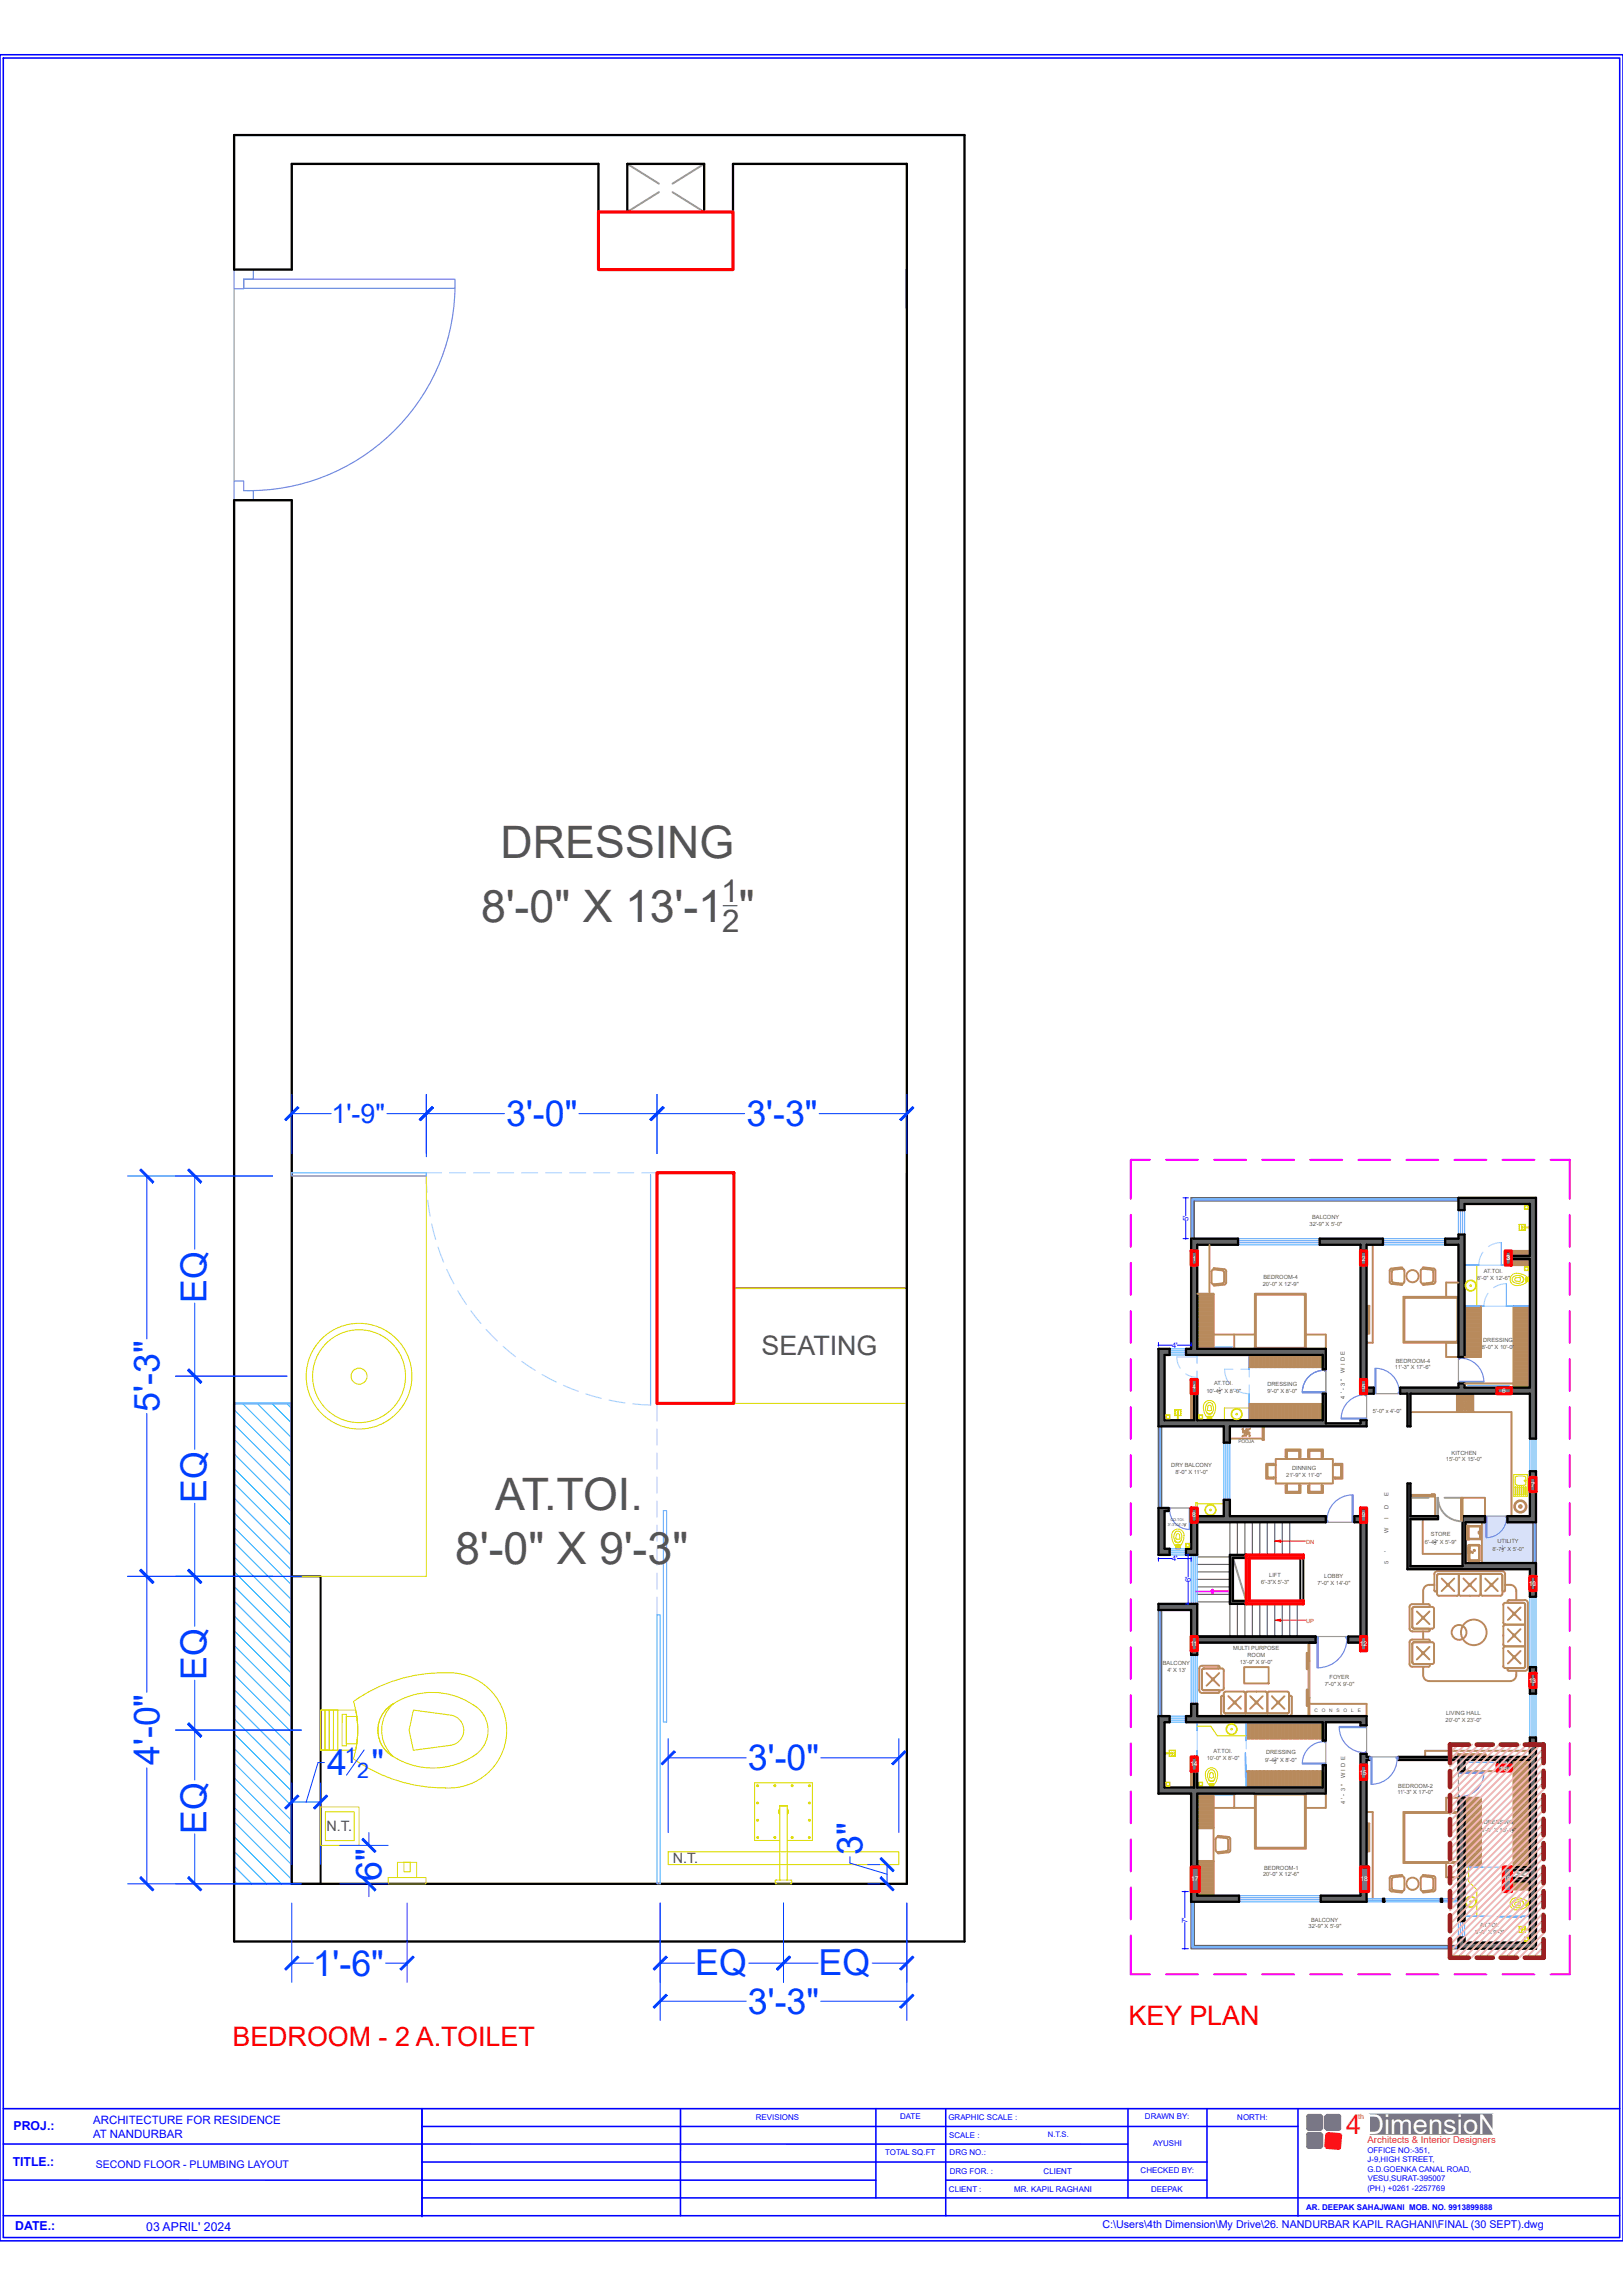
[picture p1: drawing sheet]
<svg xmlns="http://www.w3.org/2000/svg" width="210mm" height="297mm" viewBox="0 0 210 297" stroke-linecap="round" stroke-linejoin="round" font-family="sans-serif">
<defs><g id="words">
<g font-size="5.8" fill="#545454">
<text x="64.8" y="111">DRESSING</text>
<text x="62.3" y="119.3">8'-0&quot; X 13'-1 &quot;</text>
<text x="64.1" y="195.5">AT.TOI.</text>
<text x="58.9" y="202.4">8'-0&quot; X 9'-3&quot;</text>
</g>
<g font-size="4.6" fill="#003fff">
<text x="65.5" y="145.7">3'-0&quot;</text>
<text x="96.6" y="145.7">3'-3&quot;</text>
<text x="26.7" y="168.6" transform="rotate(-90 26.7 168.6)">EQ</text>
<text x="20.6" y="182.7" transform="rotate(-90 20.6 182.7)">5'-3&quot;</text>
<text x="26.7" y="194.5" transform="rotate(-90 26.7 194.5)">EQ</text>
<text x="26.7" y="217.4" transform="rotate(-90 26.7 217.4)">EQ</text>
<text x="20.6" y="228.4" transform="rotate(-90 20.6 228.4)">4'-0&quot;</text>
<text x="42.3" y="229.8">4 &quot;</text>
<text x="96.8" y="229.1">3'-0&quot;</text>
<text x="26.7" y="237.3" transform="rotate(-90 26.7 237.3)">EQ</text>
<text x="49.4" y="243.4" transform="rotate(-90 49.4 243.4)">6&quot;</text>
<text x="111.6" y="240.1" transform="rotate(-90 111.6 240.1)">3&quot;</text>
<text x="40.5" y="255.7">1'-6&quot;</text>
<text x="90" y="255.6">EQ</text>
<text x="105.9" y="255.6">EQ</text>
<text x="96.8" y="260.6">3'-3&quot;</text>
</g>
<g font-size="4.1" fill="#545454">
<text x="93.3" y="116.7">1</text>
<text x="93.4" y="120.6">2</text>
</g>
<text font-size="3.5" fill="#003fff" x="42.9" y="145.3">1'-9&quot;</text>
<text font-size="3.5" fill="#545454" x="98.5" y="175.4">SEATING</text>
<g font-size="3.5" fill="#f00">
<text x="146" y="262.1">KEY PLAN</text>
<text x="30.1" y="264.8">BEDROOM - 2 A.TOILET</text>
</g>
<text font-size="3.5" fill="#f9570b" x="174.2" y="276.2">4DimensioN</text>
<g font-size="2.8" fill="#003fff">
<text x="44.6" y="228.1">1</text>
<text x="46.2" y="230.1">2</text>
</g>
<g font-size="1.9" fill="#545454">
<text x="42.3" y="237">N.T.</text>
<text x="87" y="241.1">N.T.</text>
</g>
<g font-size="1.6" fill="#00f">
<text x="1.8" y="275.7">PROJ.:</text>
<text x="1.6" y="280.3">TITLE.:</text>
<text x="2" y="288.6">DATE.:</text>
<text x="18.9" y="288.8">03 APRIL' 2024</text>
</g>
<g font-size="1.5" fill="#00f">
<text x="12" y="274.9">ARCHITECTURE FOR RESIDENCE</text>
<text x="12" y="276.7">AT NANDURBAR</text>
</g>
<g font-size="1.4" fill="#00f">
<text x="12.4" y="280.5">SECOND FLOOR - PLUMBING LAYOUT</text>
<text x="142.6" y="288.3">C:\Users\4th Dimension\My Drive\26. NANDURBAR KAPIL RAGHANI\FINAL (30 SEPT).dwg</text>
</g>
<text font-size="1.2" fill="#f9570b" x="177" y="277.3">Architects &amp; Interior Designers</text>
<g font-size="1" fill="#00f">
<text x="153.8" y="158" transform="rotate(-90 153.8 158)">5'</text>
<text x="151.7" y="174.4">4'</text>
<text x="151.7" y="202">4'</text>
<text x="154.1" y="204.8" transform="rotate(-90 154.1 204.8)">6'</text>
<text x="153.7" y="248.9" transform="rotate(-90 153.7 248.9)">7'</text>
<text x="97.8" y="274.3">REVISIONS</text>
<text x="116.5" y="274.3">DATE</text>
<text x="122.7" y="274.4">GRAPHIC SCALE :</text>
<text x="148.1" y="274.3">DRAWN BY:</text>
<text x="160.1" y="274.3">NORTH:</text>
<text x="114.5" y="278.9">TOTAL SQ.FT</text>
<text x="122.8" y="276.7">SCALE :</text>
<text x="122.9" y="278.9">DRG NO.:</text>
<text x="122.9" y="281.3">DRG FOR. :</text>
<text x="135" y="281.3">CLIENT</text>
<text x="135.6" y="276.6">N.T.S.</text>
<text x="147.6" y="281.2">CHECKED BY:</text>
<text x="149.2" y="277.8">AYUSHI</text>
<text x="176.9" y="281.1">G.D.GOENKA CANAL ROAD,</text>
<text x="176.9" y="278.6">OFFICE NO:-351,</text>
<text x="177" y="279.8">J-9,HIGH STREET,</text>
<text x="122.8" y="283.7">CLIENT :</text>
<text x="131.2" y="283.7">MR. KAPIL RAGHANI</text>
<text x="148.9" y="283.7">DEEPAK</text>
<text x="169" y="286">AR. DEEPAK SAHAJWANI MOB. NO. 9913899888</text>
<text x="176.9" y="283.5">(PH.) +0261 -2257769</text>
<text x="177" y="282.3">VESU,SURAT-395007</text>
</g>
<g font-size=".9" fill="#fff">
<text x="154.3" y="163.2">1</text>
<text x="176.2" y="163.1">2</text>
<text x="194.9" y="163">3</text>
<text x="154.3" y="179.7">4</text>
<text x="176.2" y="179.7">5</text>
<text x="194.3" y="180.3">6</text>
<text x="154.2" y="196.4">8</text>
<text x="176.2" y="196.4">9</text>
<text x="198.1" y="192.4">7</text>
<text x="197.8" y="205.3">10</text>
<text x="154.1" y="213">11</text>
<text x="175.9" y="213">12</text>
<text x="197.8" y="217.8">13</text>
<text x="154" y="228.6">14</text>
<text x="175.9" y="229.7">15</text>
<text x="194.1" y="229.1">16</text>
<text x="154.1" y="243.5">17</text>
<text x="176" y="243.5">18</text>
<text x="194.5" y="243.5">19</text>
</g>
<text font-size=".9" fill="#f9570b" x="175.8" y="274.3">th</text>
<g font-size=".7" fill="#545454">
<text x="169.4" y="158.6">32'-9&quot; X 5'-0&quot;</text>
<text x="169.8" y="157.7">BALCONY</text>
<text x="163.4" y="166.4">20'-0&quot; X 12'-9&quot;</text>
<text x="163.5" y="165.5">BEDROOM-4</text>
<text x="191.1" y="165.6">8'-0&quot; X 12'-6&quot;</text>
<text x="192" y="164.8">AT.TOI.</text>
<text x="191.9" y="173.7">DRESSING</text>
<text x="157.1" y="179.2">AT.TOI.</text>
<text x="164" y="179.3">DRESSING</text>
<text x="174" y="177.6" transform="rotate(-90 174 177.6)">W I D E</text>
<text x="180.5" y="177.2">11'-3&quot; X 17'-6&quot;</text>
<text x="180.6" y="176.3">BEDROOM-4</text>
<text x="191.7" y="174.6">8'-0&quot; X 10'-0&quot;</text>
<text x="156.1" y="180.2">10'-4 &quot; X 8'-0&quot;</text>
<text x="164" y="180.2">9'-0&quot; X 8'-0&quot;</text>
<text x="174" y="181" transform="rotate(-90 174 181)">4 ' - 3 &quot;</text>
<text x="177.6" y="182.8">5'-0&quot; x 4'-0&quot;</text>
<text x="151.5" y="189.9">DRY BALCONY</text>
<text x="152.1" y="190.8">8'-0&quot; X 11'-0&quot;</text>
<text x="166.4" y="191.1">21'-9&quot; X 11'-0&quot;</text>
<text x="167.2" y="190.2">DINNING</text>
<text x="187.1" y="189.1">15'-0&quot; X 15'-0&quot;</text>
<text x="187.8" y="188.2">KITCHEN</text>
<text x="179.7" y="196.5" transform="rotate(-90 179.7 196.5)">I</text>
<text x="179.7" y="195.3" transform="rotate(-90 179.7 195.3)">D</text>
<text x="179.7" y="193.6" transform="rotate(-90 179.7 193.6)">E</text>
<text x="179.7" y="202.3" transform="rotate(-90 179.7 202.3)">5</text>
<text x="179.7" y="200.8" transform="rotate(-90 179.7 200.8)">'</text>
<text x="179.7" y="198.3" transform="rotate(-90 179.7 198.3)">W</text>
<text x="184.4" y="199.8">6'-4 &quot; X 5'-9&quot;</text>
<text x="185.1" y="198.8">STORE</text>
<text x="193.1" y="200.7">8'-7 &quot; X 5'-0&quot;</text>
<text x="193.8" y="199.7">UTILITY</text>
<text x="163.2" y="205">6'-3&quot;X 5'-3&quot;</text>
<text x="164.2" y="204.1">LIFT</text>
<text x="170.5" y="205.2">7'-0&quot; X 14'-0&quot;</text>
<text x="171.4" y="204.3">LOBBY</text>
<text x="150.5" y="215.4">BALCONY</text>
<text x="159.5" y="213.6">MULTI PURPOSE</text>
<text x="160.4" y="215.4">13'-9&quot; X 9'-0&quot;</text>
<text x="161.4" y="214.5">ROOM</text>
<text x="151" y="216.3">4' X 13'</text>
<text x="171.4" y="218.2">7'-0&quot; X 9'-0&quot;</text>
<text x="172" y="217.3">FOYER</text>
<text x="187.1" y="221.9">LIVING HALL</text>
<text x="156.1" y="227.7">10'-0&quot; X 8'-0&quot;</text>
<text x="157" y="226.8">AT.TOI.</text>
<text x="163.8" y="227">DRESSING</text>
<text x="187" y="222.8">20'-0&quot; X 23'-0&quot;</text>
<text x="163.7" y="228.1">9'-4 &quot; X 8'-0&quot;</text>
<text x="174" y="233.5" transform="rotate(-90 174 233.5)">4 ' - 3 &quot;</text>
<text x="174" y="230.1" transform="rotate(-90 174 230.1)">W I D E</text>
<text x="180.8" y="232.2">11'-3&quot; X 17'-0&quot;</text>
<text x="180.9" y="231.3">BEDROOM-2</text>
<text x="191.7" y="237.1">8'-0&quot; X 13'-1</text>
<text x="192" y="236">DRESSING</text>
<text x="195.9" y="237.1">&quot;</text>
<text x="163.4" y="242.8">20'-0&quot; X 12'-6&quot;</text>
<text x="163.6" y="241.9">BEDROOM-1</text>
<text x="169.3" y="249.6">32'-9&quot; X 5'-9&quot;</text>
<text x="169.6" y="248.7">BALCONY</text>
<text x="190.9" y="250.3">8'-0&quot; X 9'-3&quot;</text>
<text x="191.5" y="249.4">AT.TOI.</text>
</g>
<g font-size=".7" fill="#cd2027">
<text x="169" y="199.8">DN</text>
<text x="169" y="210">UP</text>
</g>
<g font-size=".6" fill="#545454">
<text x="160.2" y="186.8">POOJA</text>
<text x="170.1" y="221.5">C</text>
<text x="171" y="221.5">O</text>
<text x="172" y="221.5">N</text>
<text x="172.9" y="221.5">S</text>
<text x="173.9" y="221.5">O</text>
<text x="174.8" y="221.5">L</text>
<text x="175.7" y="221.5">E</text>
</g>
<g font-size=".5" fill="#545454">
<text x="157.7" y="179.9">1</text>
<text x="157.7" y="180.4">2</text>
<text x="151.1" y="197.5">3'-3&quot;X4'-7 &quot;</text>
<text x="151.4" y="196.8">CO.TOI.</text>
<text x="185.5" y="199.5">1</text>
<text x="185.6" y="200">2</text>
<text x="194.3" y="200.4">1</text>
<text x="194.3" y="200.9">2</text>
<text x="164.9" y="227.7">1</text>
<text x="164.9" y="228.2">2</text>
<text x="195.6" y="236.8">1</text>
<text x="195.6" y="237.3">2</text>
</g>
<g font-size=".3" fill="#545454">
<text x="153.2" y="197.3">1</text>
<text x="153.2" y="197.6">2</text>
</g>
</g></defs>
<!-- layer: window -->
<g fill="none" stroke="#adddf7" stroke-width=".15">
<path d="M55.2 152l.1 2.3M55.2 151.8h1.9M55.3 155.3l.4 2.1M55.9 158.4l.5 2M58.2 151.8h2M61.3 151.8h2M64.4 151.8h2.1M67.5 151.8h2.1M70.6 151.8h2.1M73.7 151.8h2.1M76.8 151.8h2.1M79.9 151.8h2.1"/>
<path d="M83 151.8h2M56.7 161.4l.7 1.9M57.8 164.3l.9 1.8M59.2 167l1.1 1.8M60.9 169.6l1.3 1.7M62.9 172.1l1.4 1.4M65.1 174.2l1.6 1.4M67.5 176.2l1.7 1.1M70.1 177.9l1.9 .9M72.9 179.3l1.9 .8M75.8 180.4l2 .6M78.8 181.2l2.1 .4"/>
<path d="M81.9 181.7l2.3 .1M85 181.6v2.3M85 184.9v2.1M85 188v2.1M85 191.1v2.1M85 194.3v2M85 197.4v2M85 200.5v2M85 203.6v2.1M85 206.7v2.3"/>
</g>
<path d="M84.2 152v29.8M85.8 195.5h.4v27.3h-.4zM85 209h.4v34.8h-.4z" fill="none" stroke="#61b0ff" stroke-width=".15"/>
<!-- layer: FURN -->
<path d="M95 151.8v14.9h22.3v-14.9" fill="none" stroke="#b88a5c" stroke-width=".25"/>
<!-- layer: wall -->
<path d="M37.8 204h3.7v39.8h-3.7" fill="none" stroke="#000" stroke-width=".25"/>
<!-- layer: sanitary ware -->
<g fill="none" stroke="#dd0" stroke-width=".13">
<path d="M37.8 152.2h17.4v51.8h-17.4M95 166.7h22.3v14.9h-22.3zM41.5 221.3h4.5l.2 1.5 .1 1.5-.3 2.2h-4.5zM41.5 221.3h.5v5.2h-.5zM42 221.3h.6v5.2h-.6zM42.6 221.3h.6l-.1 5.2h-.5zM43.2 221.3h.5v5.2h-.6zM44.3 221.9h.5v4h-.5zM44.8 222.1h1.4l.1 1.8-.1 1.8h-1.4zM45.7 220.2a19.8 19.8 0 0 1 14-3.6 7.5 7.5 0 0 1 5.8 8.3 7.5 7.5 0 0 1-7.9 6.5 20.3 20.3 0 0 1-11.9-3.8 12.7 12.7 0 0 0 0-7.4zM50.9 220.5a3.9 3.9 0 0 0 0 6.8M50.9 220.5a4.6 4.6 0 0 0 0 6.8"/>
<path d="M50.9 220.5a9.3 9.3 0 0 1 11.4 1.1 3.8 3.8 0 0 1-.9 5.6 9.6 9.6 0 0 1-10.5 .1M53.5 221.3l4.9 .7a1.97 1.97 0 0 1 1.6 1.9 1.97 1.97 0 0 1-1.7 2l-4.8 .6-.6-2.6zM86.5 239.6h29.8v1.7h-29.8zM97.7 238.1l-.1 .1M97.7 238.2h3.2M98 235.5l.1 .1zM98 237.8v-.1l.1 .1zM98 231.1h.1M98 233.3h.1M98 235.5v.1M98 237.8h.1M98 231l.1 .1h-.1z"/>
<path d="M98 233.3h.1h-.1zM98 235.6h.1M98 235.5h.1M100.2 237.8l.1-.1v.1zM100.2 231l.1 .1h-.1zM100.2 237.8h.1M100.2 231.1h.1M100.9 234.1l-.1 .3 .1 .4M100.9 234.2v.5M100.9 233.7h1M101.9 234.2v.5M101.9 234.1l.1 .3-.1 .4"/>
<path d="M102 234.4l-.1 .4M102 234.4l-.1-.3 .1 .3-.1 .4M102.4 237.8l.1-.1 .1 .1zM102.5 231l.1 .1h-.2zM102.5 237.8h.1M102.5 231.1h.1M104.7 237.8v-.1l.1 .1zM104.7 235.5l.1 .1zM104.7 233.3h.1zM104.7 237.8h.1M104.7 235.6h.1M104.7 235.5h.1"/>
<path d="M104.7 233.3h.1M104.7 231l.1 .1h-.1zM104.7 231.1h.1M104.8 231.1h.1M104.8 233.3h.1M104.8 235.5v.1M104.8 237.8h.1M105.1 230.7h-7.4l-.1 7.4M105.1 230.7v7.4l-3.2 .1M105.1 230.7h.1M50.2 243h4.9v.8h-4.9zM51.4 241h2.5v2h-2.5z"/>
<path d="M52.3 241h.8v1.2h-.8zM100.9 243.3v-9.6h1v9.6M102.4 243.3h-2l-.1 .5h2.1v-.4M102.4 243.3v.1"/>
<circle cx="46.5" cy="178.1" r="6.8"/>
<circle cx="46.5" cy="178.1" r="6"/>
<circle cx="46.5" cy="178.1" r="1.04"/>
<circle cx="98" cy="237.8" r=".13"/>
<circle cx="98" cy="233.3" r=".13"/>
<circle cx="98" cy="235.6" r=".13"/>
<circle cx="98" cy="231.1" r=".13"/>
<circle cx="100.3" cy="237.8" r=".13"/>
<circle cx="100.3" cy="231.1" r=".13"/>
<circle cx="102.5" cy="237.8" r=".13"/>
<circle cx="102.5" cy="231.1" r=".13"/>
<circle cx="104.7" cy="233.3" r=".13"/>
<circle cx="104.7" cy="235.6" r=".13"/>
<circle cx="104.7" cy="237.8" r=".13"/>
<circle cx="104.7" cy="231.1" r=".13"/>
</g>
<!-- layer: wall -->
<path d="M77.4 27.4v-6.2h-39.6v13.7h-7.5v-17.4h94.5v233.8h-94.5v-186.6h7.5v179.1h79.5v-222.6h-22.5v13.7M81.2 27.4v-6.2h9.9v6.2M85 151.8v29.8" fill="none" stroke="#000" stroke-width=".3"/>
<!-- layer: COLUMN -->
<path d="M77.4 27.4h17.4v7.5h-17.4zM85 151.8h10v29.8h-10z" fill="none" stroke="#f00" stroke-width=".4"/>
<!-- layer: hatch wall -->
<g fill="none" stroke="#00bfff" stroke-width=".13">
<path d="M30.3 199.6l7.5 7.4M30.3 197.7l7.5 7.4M30.3 195.8l7.5 7.4M30.3 193.9l7.5 7.4M30.3 192l7.5 7.4M30.3 190.1l7.5 7.4M30.3 188.2l7.5 7.4M30.3 186.2l7.5 7.5M30.3 184.3l7.5 7.5M30.3 182.4l7.5 7.5M31.4 181.6l6.4 6.4M33.3 181.6l4.5 4.5"/>
<path d="M35.2 181.6l2.6 2.6M37.1 181.6l.7 .7M30.3 218.6l7.5 7.5M30.3 216.7l7.5 7.5M30.3 214.8l7.5 7.5M30.3 212.9l7.5 7.5M30.3 211l7.5 7.5M30.3 209.1l7.5 7.5M30.3 207.2l7.5 7.5M30.3 205.3l7.5 7.5M30.3 203.4l7.5 7.5M30.3 201.5l7.5 7.4"/>
<path d="M30.3 239.6l4.2 4.2M30.3 237.7l6.1 6.1M30.3 235.8l7.5 7.4M30.3 233.9l7.5 7.4M30.3 232l7.5 7.4M30.3 230.1l7.5 7.4M30.3 228.2l7.5 7.4M30.3 226.3l7.5 7.4M30.3 224.3l7.5 7.5M30.3 222.4l7.5 7.5M30.3 220.5l7.5 7.5M30.3 243.4l.4 .4"/>
<path d="M30.3 241.5l2.3 2.3"/>
</g>
<!-- layer: window -->
<path d="M30.3 181.6h7.5v62.2h-7.5z" fill="none" stroke="#61b0ff" stroke-width=".3"/>
<!-- layer: door -->
<path d="M30.3 34.9h2.5v1.2h-1.3v1.3h-1.2zM31.5 36.1h27.4v1.2h-27.4zM58.9 37.3a26.7 26.7 0 0 1-27.4 26.2M30.3 62.2h1.2v1.3h1.3v1.2h-2.5z" fill="none" stroke="#6e8add" stroke-width=".15"/>
<!-- layer: FUR -->
<path d="M30.3 37.4v24.8" fill="none" stroke="#939598" stroke-width=".15"/>
<!-- layer: wall -->
<path d="M81.2 21.2l4.1 2.6M85.3 24.9l-4.1 2.5M87 24.9l4.1 2.5M91.1 21.2l-4.1 2.6" fill="none" stroke="#939598" stroke-width=".25"/>
<!-- layer: Text -->
<path d="M93.6 117.2h1.8" fill="none" stroke="#545454" stroke-width=".15"/>
<!-- layer: dim in -->
<path d="M100.5 254.8l1.6-1.7 .2 .2-1.7 1.7zM101.4 246.3v10.2M101.4 254h4.5M112.8 254h4.5M117.3 246.3v10.2" fill="none" stroke="#003fff" stroke-width=".13"/>
<path d="M100.5 254.8l1.6-1.7 .2 .2-1.7 1.7z" fill="#003fff"/>
<path d="M116.4 254.8l1.7-1.7 .2 .2-1.7 1.7z" fill="none" stroke="#003fff" stroke-width=".13"/>
<path d="M116.4 254.8l1.7-1.7 .2 .2-1.7 1.7z" fill="#003fff"/>
<path d="M85.4 246.3v10.2M85.4 254h4.5M96.9 254h4.5M100.5 254.8l1.6-1.7 .2 .2-1.7 1.7zM101.4 246.3v10.2" fill="none" stroke="#003fff" stroke-width=".13"/>
<path d="M100.5 254.8l1.6-1.7 .2 .2-1.7 1.7z" fill="#003fff"/>
<path d="M84.5 254.8l1.7-1.7 .1 .2-1.6 1.7z" fill="none" stroke="#003fff" stroke-width=".13"/>
<path d="M84.5 254.8l1.7-1.7 .1 .2-1.6 1.7z" fill="#003fff"/>
<path d="M84.5 259.7l1.7-1.6 .1 .1-1.6 1.7zM85.4 246.3v15.2M85.4 259h11.2M106.2 259h11.1M117.3 246.3v15.2" fill="none" stroke="#003fff" stroke-width=".13"/>
<path d="M84.5 259.7l1.7-1.6 .1 .1-1.6 1.7z" fill="#003fff"/>
<path d="M116.4 259.7l1.7-1.6 .2 .1-1.7 1.7z" fill="none" stroke="#003fff" stroke-width=".13"/>
<path d="M116.4 259.7l1.7-1.6 .2 .1-1.7 1.7z" fill="#003fff"/>
<path d="M110 240.3v.8l4.8 1.4M112.3 241.3h1.5M112.3 243.8h1.5M113.9 240.6l.1-.2 1.7 1.6-.2 .2zM114.8 241.3v2.5" fill="none" stroke="#003fff" stroke-width=".13"/>
<path d="M113.9 240.6l.1-.2 1.7 1.6-.2 .2z" fill="#003fff"/>
<path d="M114 242.9l1.7 1.6-.2 .2-1.6-1.7z" fill="none" stroke="#003fff" stroke-width=".13"/>
<path d="M114 242.9l1.7 1.6-.2 .2-1.6-1.7z" fill="#003fff"/>
<path d="M86.5 225v12.2M86.5 227.5h10.1M106.2 227.5h10.1M116.3 225v12.2M117 226.6l.2 .1-1.6 1.7-.2-.2z" fill="none" stroke="#003fff" stroke-width=".13"/>
<path d="M117 226.6l.2 .1-1.6 1.7-.2-.2z" fill="#003fff"/>
<path d="M85.5 228.2l1.7-1.6 .2 .1-1.7 1.7z" fill="none" stroke="#003fff" stroke-width=".13"/>
<path d="M85.5 228.2l1.7-1.6 .2 .1-1.7 1.7z" fill="#003fff"/>
<path d="M36.8 254.8l1.7-1.7 .2 .2-1.7 1.7zM37.8 246.3v10.2M37.8 254h2.7M49.9 254h2.8M52.7 246.3v10.2" fill="none" stroke="#003fff" stroke-width=".13"/>
<path d="M36.8 254.8l1.7-1.7 .2 .2-1.7 1.7z" fill="#003fff"/>
<path d="M51.8 254.8l1.6-1.7 .2 .2-1.7 1.7z" fill="none" stroke="#003fff" stroke-width=".13"/>
<path d="M51.8 254.8l1.6-1.7 .2 .2-1.7 1.7z" fill="#003fff"/>
<path d="M37.8 230.7v10.6M37.8 233.2h3.7M41.5 230.7v10.6M42 228.1h-.8l-1.6 5.1M42.2 232.3l.2 .2-1.7 1.6-.1-.2z" fill="none" stroke="#003fff" stroke-width=".13"/>
<path d="M42.2 232.3l.2 .2-1.7 1.6-.1-.2z" fill="#003fff"/>
<path d="M38.5 232.3l.2 .2-1.7 1.6-.2-.2z" fill="none" stroke="#003fff" stroke-width=".13"/>
<path d="M38.5 232.3l.2 .2-1.7 1.6-.2-.2z" fill="#003fff"/>
<path d="M16.5 204h22.5M19 204v15M19 228.8v15M47.1 226.5l-2.3 3.2M16.5 243.8h22.5M18.1 243l.2-.1 1.6 1.6-.2 .2z" fill="none" stroke="#003fff" stroke-width=".13"/>
<path d="M18.1 243l.2-.1 1.6 1.6-.2 .2z" fill="#003fff"/>
<path d="M18.1 203.3l.2-.2 1.6 1.6-.2 .2z" fill="none" stroke="#003fff" stroke-width=".13"/>
<path d="M18.1 203.3l.2-.2 1.6 1.6-.2 .2z" fill="#003fff"/>
<path d="M22.7 223.9h16.3M25.2 223.9v6.4M25.2 237.3v6.5M22.7 243.8h16.3M24.3 243l.2-.1 1.6 1.6-.2 .2z" fill="none" stroke="#003fff" stroke-width=".13"/>
<path d="M24.3 243l.2-.1 1.6 1.6-.2 .2z" fill="#003fff"/>
<path d="M24.3 223.2l.2-.2 1.6 1.6-.2 .2z" fill="none" stroke="#003fff" stroke-width=".13"/>
<path d="M24.3 223.2l.2-.2 1.6 1.6-.2 .2z" fill="#003fff"/>
<path d="M22.7 204h16.3M25.2 204v6.5M25.2 217.4v6.5M22.7 223.9h16.3M24.3 223.2l.2-.2 1.6 1.6-.2 .2z" fill="none" stroke="#003fff" stroke-width=".13"/>
<path d="M24.3 223.2l.2-.2 1.6 1.6-.2 .2z" fill="#003fff"/>
<path d="M24.3 203.3l.2-.2 1.6 1.6-.2 .2z" fill="none" stroke="#003fff" stroke-width=".13"/>
<path d="M24.3 203.3l.2-.2 1.6 1.6-.2 .2z" fill="#003fff"/>
<path d="M16.5 152.2h18.8M19 152.2v21.1M19 182.9v21.1M16.5 204h18.8M18.1 203.3l.2-.2 1.6 1.6-.2 .2z" fill="none" stroke="#003fff" stroke-width=".13"/>
<path d="M18.1 203.3l.2-.2 1.6 1.6-.2 .2z" fill="#003fff"/>
<path d="M18.1 151.4l.2-.1 1.6 1.6-.2 .2z" fill="none" stroke="#003fff" stroke-width=".13"/>
<path d="M18.1 151.4l.2-.1 1.6 1.6-.2 .2z" fill="#003fff"/>
<path d="M22.7 178.1h14.4M24.3 177.4l.2-.2 1.6 1.6-.2 .2zM25.2 178.1v9.5M25.2 194.5v9.5M22.7 204h12.6" fill="none" stroke="#003fff" stroke-width=".13"/>
<path d="M24.3 177.4l.2-.2 1.6 1.6-.2 .2z" fill="#003fff"/>
<path d="M24.3 203.3l.2-.2 1.6 1.6-.2 .2z" fill="none" stroke="#003fff" stroke-width=".13"/>
<path d="M24.3 203.3l.2-.2 1.6 1.6-.2 .2z" fill="#003fff"/>
<path d="M22.7 152.2h12.6M25.2 152.2v9.4M22.7 178.1h14.4M24.3 177.4l.2-.2 1.6 1.6-.2 .2zM25.2 168.6v9.5" fill="none" stroke="#003fff" stroke-width=".13"/>
<path d="M24.3 177.4l.2-.2 1.6 1.6-.2 .2z" fill="#003fff"/>
<path d="M24.3 151.4l.2-.1 1.6 1.6-.2 .2z" fill="none" stroke="#003fff" stroke-width=".13"/>
<path d="M24.3 151.4l.2-.1 1.6 1.6-.2 .2z" fill="#003fff"/>
<path d="M37.8 141.6v7.7M37.8 144.1h5.1M38.5 143.2l.2 .2-1.7 1.6-.2-.1zM50.1 144.1h5.1M55.2 141.6v8.1" fill="none" stroke="#003fff" stroke-width=".13"/>
<path d="M38.5 143.2l.2 .2-1.7 1.6-.2-.1z" fill="#003fff"/>
<path d="M55.9 143.2l.2 .2-1.7 1.6-.2-.1z" fill="none" stroke="#003fff" stroke-width=".13"/>
<path d="M55.9 143.2l.2 .2-1.7 1.6-.2-.1z" fill="#003fff"/>
<path d="M55.2 141.6v7.7M55.2 144.1h10.1M55.9 143.2l.2 .2-1.7 1.6-.2-.1zM74.9 144.1h10.1M85 141.6v7.7" fill="none" stroke="#003fff" stroke-width=".13"/>
<path d="M55.9 143.2l.2 .2-1.7 1.6-.2-.1z" fill="#003fff"/>
<path d="M85.7 143.2l.2 .2-1.6 1.6-.2-.1z" fill="none" stroke="#003fff" stroke-width=".13"/>
<path d="M85.7 143.2l.2 .2-1.6 1.6-.2-.1z" fill="#003fff"/>
<path d="M85 141.6v7.7M85 144.1h11.3M85.7 143.2l.2 .2-1.6 1.6-.2-.1zM106 144.1h11.3M117.3 141.6v7.7" fill="none" stroke="#003fff" stroke-width=".13"/>
<path d="M85.7 143.2l.2 .2-1.6 1.6-.2-.1z" fill="#003fff"/>
<path d="M118.1 143.2l.2 .2-1.7 1.6-.2-.1z" fill="none" stroke="#003fff" stroke-width=".13"/>
<path d="M118.1 143.2l.2 .2-1.7 1.6-.2-.1z" fill="#003fff"/>
<!-- layer: sanitary ware -->
<path d="M41.5 233.8h5v5h-5zM42.1 234.5h3.7v3.7h-3.7z" fill="none" stroke="#dd0" stroke-width=".13"/>
<!-- layer: dim in -->
<path d="M44 238.8h6.2M47 237.9l1.7 1.7-.2 .1-1.7-1.6zM47.7 237.2v1.6M44 243.8h6.2M47.7 243.8v1.6" fill="none" stroke="#003fff" stroke-width=".13"/>
<path d="M47 237.9l1.7 1.7-.2 .1-1.7-1.6z" fill="#003fff"/>
<path d="M46.8 243l.2-.1 1.7 1.6-.2 .2z" fill="none" stroke="#003fff" stroke-width=".13"/>
<path d="M46.8 243l.2-.1 1.7 1.6-.2 .2z" fill="#003fff"/>
<!-- layer: border -->
<g fill="none" stroke="#00f" stroke-width=".2">
<path d="M0 7.1h210v282.9h-210zM.4 7.5h209.2v282.1h-209.2zM.4 272.9h209.2M.4 277.5h145.5M54.6 275.2h113.3M54.6 279.8h101.6M54.6 272.9v14M88.1 272.9l-.1 13.8M113.3 272.9v11.5M122.4 272.9v13.8M145.9 272.9v11.5M156.2 272.9v11.5"/>
<path d="M.4 286.7h209.2M.4 282.1h112.9M54.6 284.4h155M156.2 282.1h-33.8"/>
</g>
<!-- layer: DIM -->
<path d="M169.2 273.7l1.6-.1 .3 .2v1.6l-.2 .3h-1.6l-.2-.1v-1.7zM169.2 276h1.6l.3 .2v1.5l-.2 .3h-1.6l-.2-.1v-1.7z" fill="none" stroke="#767676" stroke-width=".13"/>
<path d="M169.1 273.7v1.7l.1 .3h1.6l.3-.2v-1.6l-.2-.2-1.6-.1zM169.1 276.1v1.7l.1 .2h1.6l.3-.2v-1.5l-.2-.3h-1.6zM171.4 273.8v1.6l.2 .3h1.6l.2-.1 .1-1.7-.1-.2-1.7-.1z" fill-rule="evenodd" fill="#767676"/>
<path d="M171.4 273.8l.3-.2 1.6 .1 .2 .2-.1 1.7-.2 .1h-1.6l-.2-.3z" fill="none" stroke="#767676" stroke-width=".13"/>
<path d="M171.6 276.2l.3-.2 1.6 .2 .1 .2-.2 1.7-.2 .1-1.6-.2-.2-.3z" fill-rule="evenodd" fill="#f9570b"/>
<path d="M171.6 276.2l.3-.2 1.6 .1 .1 .3-.2 1.7-.2 .1-1.6-.2-.2-.3z" fill="none" stroke="#f9570b" stroke-width=".13"/>
<!-- layer: border -->
<path d="M177.2 273.6h16v2.6h-16z" fill-rule="evenodd" fill="#767676"/>
<path d="M177.2 273.6h16v2.6h-16z" fill="none" stroke="#767676" stroke-width=".2"/>
<path d="M176.8 273.6h.4v2.6h-.4z" fill="none" stroke="#fff" stroke-width=".2"/>
<path d="M176.8 273.6v2.6h.4v-2.6zM193.2 273.6v2.6h.3v-2.6z" fill-rule="evenodd" fill="#fff"/>
<path d="M193.2 273.6h.3v2.6h-.3z" fill="none" stroke="#fff" stroke-width=".2"/>
<path d="M167.9 272.9v13.9" fill="none" stroke="#00f" stroke-width=".2"/>
<!-- layer: window -->
<path d="M37.8 151.8h17.4v.4h-17.4zM161.6 183.8v-3.4v3.4" fill="none" stroke="#61b0ff" stroke-width=".15"/>
<path d="M158.5 177.2a3.2 3.2 0 0 0 .5 1.8M159.8 179.8a3.2 3.2 0 0 0 1.8 .6M161.6 177.1v1.1M161.6 179.2v1.2" fill="none" stroke="#adddf7" stroke-width=".15"/>
<!-- layer: hatch wall -->
<g fill="#636466">
<path d="M180.9 227.4v.4h7.8v1.4h.8v-1.4h4.2v.6h.4v-.6h1.1v.6h.4v-.6h2.4v13.8h-2.4v.4h2.4v1.1h-2.4v.4h2.4v7.9h-8.5v-.7h-.8v1.5h10v-27.3h-.7v2.5zM188.7 232.6v16h.8v-16z" fill-rule="evenodd"/>
<path d="M176 227v1.4h.8v-.6h.4v-.4h-.4v-.4zM176 230.3v11.3h.8v-11.3zM170.9 245.3v.8h5.9v-1.3h-.8v.5zM154.1 244.8v1.3h6.2v-.8h-5.4v-.5zM149.9 222.1v10h4.2v9.5h.8v-9.5h16.6v-3.7h-.4v2.9h-16.2v-2.1h-.4v2.1h-3.8v-8.4h.6v-.8z" fill-rule="evenodd"/>
<path d="M198 215.7v.8h.7v-.8zM198 218.4v.8h.7v-.8z" fill-rule="evenodd"/>
<path d="M198 193v3.2h-3v.8h3.7v-4zM198 190.4v.8h.7v-.8z" fill-rule="evenodd"/>
<path d="M181.2 179.6h7.5v-.6h.8v.6h4.2v.8h-11.2v4.2h-.4v-4.2h-.9z" fill-rule="evenodd"/>
</g>
<!-- layer: FURN -->
<path d="M154.1 229.2v2.1" fill="none" stroke="#b88a5c" stroke-width=".25"/>
<!-- layer: hatch wall -->
<path d="M176.8 179.6h1v.8h-1z" fill-rule="evenodd" fill="#636466"/>
<!-- layer: sanitary ware -->
<g fill="none" stroke="#dd0" stroke-width=".13">
<path d="M196.6 158.5v.7M196.6 158.4h.8M196.6 159.2h.1M196.6 158.4v.1M196.6 159.2h.8M196.6 158.5h.1M196.6 158.7h.1M196.6 159h.1M196.6 158.9v.1M196.8 159.2h.1M196.8 158.5h.1M196.9 159.2h-.1"/>
<path d="M196.9 158.5h-.1M196.9 158.8h.1zM196.9 158.9h.1h-.1M197.1 158.5h.1M197.1 159.2h.1M197.3 159.2h.1M197.3 158.5h.1M197.3 158.7h.1M197.3 159h.1M197.3 158.9v.1M197.4 158.5v.3M197.4 158.9v.3"/>
<path d="M197.4 158.4v.1M197.4 159.2h.1M197.9 158.8h-1v.1h1M197.9 158.7v.2M197.9 158.7v.3M197.9 158.7h.1M197.9 158.9v.1M196.6 249.3v.8M196.6 249.3h.8M196.6 249.3h.1M196.6 249.6h.1M196.6 249.8h.1"/>
<path d="M196.6 250.1h.1M196.6 250v.1M196.6 249.3v.1M196.8 250.1h.1M196.8 249.3h.1M196.9 250l-.1 .1M196.9 249.3l-.1 .1M197 249.6h.1M197 249.8h-.1M197.1 250.1h.1M197.1 249.3h.1M197.1 250v.1"/>
<path d="M197.1 249.3v.1M197.3 249.6h.1M197.3 249.8h.1M197.3 250.1h.1M197.3 249.3h.1M197.3 249.3v.1M197.3 250v.1M197.4 249.3h.1M197.4 249.8v.3h-.8M197.4 249.3v.3M197.9 249.6h-1v.2h1M197.9 249.6v.2"/>
<path d="M197.9 249.6h.1M197.9 249.8h.1"/>
</g>
<!-- layer: FURN -->
<path d="M181.6 234.5h7.1v6.6h-7.1zM181.7 234.6h6.9v6.4h-6.9z" fill="none" stroke="#b88a5c" stroke-width=".25"/>
<!-- layer: hatch wall -->
<path d="M154.1 213.6v.6h.8v-.6zM149.9 207.6v.8h4.2v3.4h.8v-4.2zM154.9 211.8v.8h15.3v-.8zM176 197v14.8h.8v-14.8zM149.9 195.2v6h1.4v-.8h-.6v-4.9h.5v-.3zM154.9 196.2v.8h16.6v-.8h-12.4v-2.1h-.8v2.1zM149.9 174.6v10h8.4v2.1h.8v-2.1h17.7v-.8h-.8v.4h-4.5v-3.8h-.4v3.4h-16.2v-3.4h-.4v3.4h-3.8v-8.5h.6v-.7zM154.1 160.3v14.3h-.6v.7h17.6v1.9h.4v-2.6h-16.6v-13.5h5.3v-.8zM170.8 160.3v.8h5.2v17.4h.8v-17.4h2.1v-.8zM187 160.3v.8h1.7v14.5h.8v-15.8h-.8v.5zM154.1 197v3.4h-.6v.8h1.4v-4.2zM174.5 211.8v.8h1.5v-.8z" fill-rule="evenodd" fill="#636466"/>
<!-- layer: FURN -->
<g fill="none" stroke="#b88a5c" stroke-width=".25">
<path d="M181.6 167.8h7.1v6h-7.1zM181.7 168h6.9v5.6h-6.9zM188.7 173.8h-1.6v1.8h1.6M195.6 161.9v.6M195.6 162.9v.8M195.8 161.9v.6M195.8 162.9v.8M196 161.9v.6M196 162.9v.8M196.1 161.9v.6M196.1 162.9v.8M196.3 161.9v.6"/>
<path d="M196.3 162.9v.8M196.5 161.9v.6M196.5 162.9v.8M196.7 161.9v.6M196.7 162.9v.8M196.8 161.9v.6M196.8 162.9v.8M197 161.9v.6M197 162.9v.8M197.2 161.9v.6M197.2 162.9v.8M197.4 161.9v.6"/>
<path d="M197.4 162.9v.8M197.5 161.9v.6M197.5 162.9v.8M197.7 161.9v.6M197.7 162.9v.8M197.9 161.9v.6M197.9 162.9v.8M154.9 232.3h2.1M154.9 232.4h2.1M154.9 232.6h2.1M154.9 232.8h2.1M154.9 233h2.1"/>
<path d="M154.9 233.1h2.1M154.9 233.3h2.1M154.9 233.5h2.1M154.9 233.7h2.1M154.9 233.8h2.1M154.9 234h2.1M154.9 234.2h2.1M154.9 234.4h2.1M154.9 234.6h2.1M154.9 234.7h2.1M154.9 234.9h2.1M154.9 235.1h2.1"/>
<path d="M154.9 235.3h2.1M154.9 235.4h2.1M154.9 235.6h2.1M154.9 235.8h2.1M154.9 236h2.1M154.9 236.1h2.1M154.9 236.3h2.1M154.9 236.5h2.1M154.9 236.6h2.1M157 232.1v13.2M159.7 232.1v1.9M162.4 232.1h6.6v7.1h-6.6z"/>
<path d="M162.5 232.2h6.3v6.9h-6.3zM176.8 237.3h.2v1h-.2zM177 236h.2v3.6h-.2zM177.6 234.5v11.2M189.5 229.2h4.2M189.5 232.8h2.1M189.5 233h2.1M189.5 233.1h2.1M189.5 233.3h2.1M189.5 233.5h2.1M189.5 233.7h2.1M189.5 233.8h2.1"/>
<path d="M189.5 234h2.1M189.5 234.2h2.1M189.5 234.4h2.1M189.5 234.6h2.1M189.5 234.7h2.1M189.5 234.9h2.1M189.5 235.1h2.1M189.5 235.3h2.1M189.5 235.4h2.1M189.5 235.6h2.1M189.5 235.8h2.1M189.5 236h2.1"/>
<path d="M189.5 236.1h2.1M189.5 236.3h2.1M189.5 236.5h2.1M189.5 236.7h2.1M189.5 236.8h2.1M189.5 237h2.1M189.5 237.2h2.1M189.5 237.4h2.1M189.5 237.5h2.1M189.5 237.7h2.1M189.5 237.9h2.1M189.5 238.1h2.1"/>
<path d="M189.5 238.2h2.1M189.5 238.4h2.1M189.5 238.6h2.1M189.5 238.8h2.1M189.5 239h2.1M189.5 239.1h2.1M189.5 239.3h2.1M189.5 239.5h2.1M189.5 239.7h2.1M189.5 239.8h2.1M189.5 232.6h2.1v9M154.9 240.9h2.1"/>
<path d="M154.9 241.1h2.1M154.9 241.2h2.1M154.9 241.4h2.1M154.9 241.6h2.1M154.9 244.9h2.1M154.9 245.1h2.1M154.9 245.3h2.1M154.9 240.8h2.1M155.2 241.8h1.8M155.2 241.9h1.8M155.2 242.1h1.8M155.2 242.3h1.8"/>
<path d="M155.2 242.5h1.8M155.2 242.7h1.8M155.2 242.8h1.8M155.2 243h1.8M155.2 243.2h1.8M155.2 243.4h1.8M155.2 243.5h1.8M155.2 243.7h1.8M155.2 243.9h1.8M155.2 244.1h1.8M155.2 244.2h1.8M155.2 244.4h1.8"/>
<path d="M155.2 244.6h1.8M155.2 244.8h1.8M189.5 240.9h2.1M189.5 241.1h2.1M189.5 241.2h2.1M189.5 241.4h2.1M189.5 241.6h2.1M189.5 240h2.1M189.5 240.2h2.1M189.5 240.4h2.1M189.5 240.5h2.1M189.5 240.7h2.1"/>
</g>
<!-- layer: door -->
<path d="M188.7 178.8h.2l.1 .2h-.3zM188.7 175.6h.3l-.1 .3h-.2zM188.9 175.8a3.1 3.1 0 0 1 3.1 3M188.9 178.8h3.1v.1h-3.1zM188.7 229.2h.3l-.1 .3h-.2zM188.7 232.4l.3 .1v.1h-.3zM188.9 229.4h3.1v.1h-3.1zM192 229.5a3.1 3.1 0 0 1-3.1 3" fill="none" stroke="#6e8add" stroke-width=".15"/>
<!-- layer: FUR -->
<path d="M188.7 175.9v2.9M188.7 229.5v2.9" fill="none" stroke="#939598" stroke-width=".15"/>
<!-- layer: window -->
<path d="M189.9 228.1h3.3" fill="none" stroke="#61b0ff" stroke-width=".15"/>
<path d="M191.6 241.7h2.9M191.6 241.6h2.9" fill="none" stroke="#adddf7" stroke-width=".15"/>
<!-- layer: hatch -->
<path d="M185.9 193.8v2.4" fill="none" stroke="#cfcdbe" stroke-width=".38"/>
<!-- layer: hatch wall -->
<path d="M175.2 196.2h.8v.8h-.8z" fill-rule="evenodd" fill="#636466"/>
<!-- layer: FURN -->
<g fill="none" stroke="#b88a5c" stroke-width=".25">
<path d="M182.8 208h.2h2.5l.1 .2-.1 2.5-.2 .1-2.5-.1-.1-2.5zM182.8 212.6l.2-.1 2.5 .1 .1 .2-.1 2.5h-2.5h-.2l-.1-2.5zM183.3 208.5l.8 .8M183.3 213.1l.8 .7M184.1 214l-.8 .8M184.1 209.5l-.8 .7M184.1 215.7v1.1a.79 .79 0 0 0 .8 .8h10.5a.79 .79 0 0 0 .8-.8v-.6M184.1 211.1v1.1M184.2 209.5l.8 .7M184.2 214l.8 .8M184.8 208l.2-.2-.2-.2h-2.1l-.3 .2v.2v2.9l.3 .2h2.1l.2-.2-.2-.1M184.8 212.5l.2-.1-.2-.2h-2.1h-.1l-.2 .3v3l.3 .2h2.1l.2-.2-.2-.2"/>
<path d="M185 213.1l-.8 .7M185 208.5l-.8 .8M185.6 205.1h-.7a.79 .79 0 0 0-.8 .8v1.7M185.9 205.8l-.1 .2-.2-.2v-2.1l.2-.3 .1-.1 8.7 .1 .1 .3v2.1l-.1 .2-.2-.2M186.2 203.7l-.2 .1-.1 .1 .1 2.5 2.5 .1 .2-.1 .1-.1M186.2 203.7h2.6v2.6M186.2 203.7h8M186.5 204.3l.8 .7M187.3 205.2l-.8 .7M187.4 205.2l.8 .7M188.2 204.3l-.8 .7M188.8 206.3v.1l.2 .1h2.3l.2-.1 .1-.1"/>
<path d="M188.8 206.3v-2.6h2.8v2.6M189.3 204.3l.8 .7M190.1 205.2l-.8 .7M190.3 205.2l.7 .7M191 204.3l-.7 .7M192.2 204.3l.7 .7M192.9 205.2l-.7 .7M193.1 205.2l.7 .7M193.8 204.3l-.7 .7M194.2 203.7l.1 .1 .1 .1-.1 2.5-2.5 .1-.2-.1v-.1M194.2 203.7h-2.6v2.6M194.7 205.1h.7a.79 .79 0 0 1 .8 .8v1.2"/>
<path d="M194.8 210.2l-.2 .1-.1 .2v2.3l.1 .2 .2 .1M194.8 210.2h2.5v2.9h-2.5M194.8 213.1h-.2l-.1 .2 .1 2.5 2.5 .1 .2-.1v-.2M194.8 213.1h2.5v2.5M195.1 210.8l.7 .8M195.1 208l.7 .7M195.1 213.6l.7 .8M195.2 207.4l-.2-.2 .2-.1h2.1h.2l.2 .3-.1 8.7-.3 .1h-2.1l-.2-.2 .2-.1M195.8 211.7l-.7 .8M195.8 208.9l-.7 .7M195.8 214.6l-.7 .7M196 211.7l.7 .8"/>
<path d="M196 208.9l.7 .7M196 214.6l.7 .7M196.7 210.8l-.7 .8M196.7 208l-.7 .7M196.7 213.6l-.7 .8M197.3 207.7v-.2l-.2-.1-2.5 .1-.1 2.5 .1 .2h.2M197.3 207.7v2.5h-2.5M197.3 207.7v7.9M188.6 227h3.6v.2h-3.6zM189.9 227.2h1.1v.2h-1.1zM198 226.6h-13.6v.8"/>
<circle cx="184.1" cy="209.4" r=".13"/>
<circle cx="184.1" cy="213.9" r=".13"/>
<circle cx="187.3" cy="205.1" r=".13"/>
<circle cx="188.8" cy="211.3" r=".96"/>
<circle cx="190.2" cy="205.1" r=".13"/>
<circle cx="190.7" cy="211.3" r="1.65"/>
<circle cx="193" cy="205.1" r=".13"/>
<circle cx="195.9" cy="214.5" r=".13"/>
<circle cx="195.9" cy="211.6" r=".13"/>
<circle cx="195.9" cy="208.8" r=".13"/>
</g>
<!-- layer: hatch wall -->
<path d="M188.7 155h10v31.2h-.7v-5.8h-2.5v-.8h2.5v-16.7h-2.5v-.4h2.5v-6.7h-8.5v.8h-.8z" fill-rule="evenodd" fill="#636466"/>
<!-- layer: hatch -->
<path d="M192.4 196.2v2.8h-.1v-2.6h-.2v.6h-.4v5.3h6.6v-5.3h-3.3v-.6l-.1 .1-.1-.3zM192.4 199h.2zM192.6 199h.1zM192.7 199l.1-.1zM192.8 198.9h.1zM192.9 198.9h.2zM193.4 198.8l.1-.1zM193.1 198.9l.1-.1zM193.3 198.8h.1zM193.2 198.8h.1zM193.5 198.7h.1zM193.6 198.7l.1-.1zM193.7 198.6l.1-.1zM193.8 198.5h.1zM193.9 198.5l.1-.1zM194 198.4l.1-.1zM194.1 198.3l.1-.1zM194.2 198.2v-.1zM194.3 198.1h-.1zM194.4 198l-.1 .1zM194.5 197.9l-.1 .1zM194.5 197.8v.1zM194.6 197.7l-.1 .1zM194.6 197.6v.1zM194.7 197.5l-.1 .1zM194.7 197.4v.1zM194.8 197.3l-.1 .1zM194.8 197.1v.2zM194.8 197v.1zM194.9 196.9l-.1 .1zM194.9 196.8v.1zM194.9 196.7v.1zM194.9 196.6v.1zM194.9 196.5v.1z" fill-rule="evenodd" fill="#d1ecfa"/>
<!-- layer: window -->
<path d="M154.9 175.3v1.1M154.9 177.4v1.1M191.9 162l-.4 .7-.2 1M194.3 160.8l-1.1 .2-.6 .3" fill="none" stroke="#adddf7" stroke-width=".15"/>
<g fill="none" stroke="#61b0ff" stroke-width=".15">
<path d="M188.7 156.6v3.2M189 156.6v3.2M189.2 156.6v3.2M189.5 156.6v3.2M151.3 175.3h2.2M151.3 175.1h2.2M151.3 174.8h2.2M151.3 174.6h2.2M157.2 174.3h2.3M194.3 160.8v2.9M158.3 186.7v7.4M158.6 186.7v7.4"/>
<path d="M158.9 186.7v7.4M159.1 186.7v7.4M154.1 214.2v6.3M154.4 214.2v6.3M154.6 214.2v6.3M154.9 214.2v6.3"/>
</g>
<!-- layer: FURN -->
<g fill="none" stroke="#b88a5c" stroke-width=".25">
<path d="M177.6 161.1v12.7h-.8M195.5 163.7h2.5M195.5 161.9h2.5M195.8 169.1v10.5M195.8 169.1h2.2M195.8 169.2h2.2M195.8 169.4h2.2M195.8 169.6h2.2M195.8 169.8h2.2M195.8 169.9h2.2M195.8 170.1h2.2M195.8 170.3h2.2"/>
<path d="M195.8 170.5h2.2M195.8 170.7h2.2M195.8 170.8h2.2M195.8 171h2.2M195.8 171.2h2.2M195.8 171.4h2.2M195.8 171.5h2.2M195.8 171.7h2.2M195.8 171.9h2.2M195.8 172.1h2.2M195.8 172.2h2.2M195.8 172.4h2.2"/>
<path d="M195.8 172.6h2.2M195.8 172.8h2.2M195.8 172.9h2.2M195.8 173.1h2.2M195.8 173.3h2.2M195.8 173.5h2.2M195.8 173.6h2.2M195.8 173.8h2.2M195.8 174h2.2M195.8 174.2h2.2M195.8 174.3h2.2M195.8 174.5h2.2"/>
<path d="M195.8 174.7h2.2M195.8 174.9h2.2M195.8 175.1h2.2M195.8 175.2h2.2M195.8 175.4h2.2M195.8 175.6h2.2M195.8 175.8h2.2M195.8 175.9h2.2M195.8 176.1h2.2M195.8 176.3h2.2M195.8 176.5h2.2M195.8 176.6h2.2"/>
<path d="M195.8 176.8h2.2M195.8 177h2.2M195.8 177.2h2.2M195.8 177.3h2.2M195.8 177.5h2.2M195.8 177.7h2.2M195.8 177.9h2.2M195.8 178h2.2M195.8 178.2h2.2M195.8 178.4h2.2M195.8 178.6h2.2M195.8 178.8h2.2"/>
<path d="M195.8 178.9h2.2M195.8 179.1h2.2M195.8 179.3h2.2M195.8 179.5h2.2M154.1 180.5h.4M154.1 180.7h.4M154.1 180.9h.4M154.1 181h.4M154.1 181.2h.4M154.1 181.4h.4M154.1 181.6h.4M154.1 181.7h.4"/>
<path d="M154.1 181.9h.4M154.1 182.1h.4M154.1 182.3h.4M154.1 182.4h.4M154.1 182.6h.4M154.1 182.8h.4M154.1 183h.4M154.1 183.2h.4M154.1 183.3h.4M154.1 183.5h.4M154.1 183.7h.4M154.1 180.4v3.4"/>
<path d="M157 234h5.4M169 234h2.5M195.8 227.9h2.2M195.8 228h2.2M195.8 228.2h2.2M195.8 228.4h2.2M195.8 228.6h2.2M195.8 228.7h2.2M195.8 228.9h2.2M195.8 229.1h2.2M195.8 229.3h2.2M195.8 229.4h2.2"/>
<path d="M195.8 229.6h2.2M195.8 229.8h2.2M195.8 230h2.2M195.8 230.2h2.2M195.8 230.3h2.2M195.8 230.5h2.2M195.8 230.7h2.2M195.8 230.9h2.2M195.8 231h2.2M195.8 231.2h2.2M195.8 231.4h2.2M195.8 231.6h2.2"/>
<path d="M195.8 231.7h2.2M195.8 231.9h2.2M195.8 232.1h2.2M195.8 232.3h2.2M195.8 232.4h2.2M195.8 232.6h2.2M195.8 232.8h2.2M195.8 233h2.2M195.8 233.1h2.2M195.8 233.3h2.2M195.8 233.5h2.2M195.8 233.7h2.2"/>
<path d="M195.8 233.8h2.2M195.8 234h2.2M195.8 234.2h2.2M195.8 234.4h2.2M195.8 234.6h2.2M195.8 234.7h2.2M195.8 234.9h2.2M195.8 235.1h2.2M195.8 235.3h2.2M195.8 235.4h2.2M195.8 235.6h2.2M195.8 235.8h2.2"/>
<path d="M195.8 236h2.2M195.8 236.1h2.2M195.8 236.3h2.2M195.8 236.5h2.2M195.8 236.7h2.2M195.8 236.8h2.2M195.8 237h2.2M195.8 237.2h2.2M195.8 237.4h2.2M195.8 237.5h2.2M195.8 237.7h2.2M195.8 237.9h2.2"/>
<path d="M195.8 238.1h2.2M195.8 238.2h2.2M195.8 238.4h2.2M195.8 238.6h2.2M195.8 238.8h2.2M195.8 239h2.2M195.8 239.1h2.2M195.8 239.3h2.2M195.8 239.5h2.2M195.8 239.7h2.2M195.8 239.8h2.2M195.8 227.8v13.8"/>
<path d="M195.8 240h2.2M195.8 240.2h2.2M195.8 240.4h2.2M195.8 240.5h2.2M195.8 240.7h2.2M195.8 240.9h2.2M195.8 241.1h2.2M195.8 241.2h2.2M195.8 241.4h2.2M195.8 241.6h2.2"/>
</g>
<!-- layer: door -->
<path d="M177.9 177.1h.1v3.1h-.1zM178 177.1a3.1 3.1 0 0 1 3 3.1M173.5 183.5h3.2v.2h-3.2zM176.5 183.7l.3-.2v.3h-.3zM176.5 180.4h.3v.2l-.3-.1zM176.7 180.5a3.1 3.1 0 0 0-3.2 3M177.8 180.1l.2 .1v.2h-.2zM181 180.1h.2v.3h-.3z" fill="none" stroke="#6e8add" stroke-width=".15"/>
<!-- layer: FUR -->
<path d="M176.8 180.6v2.9M178 180.4h2.9" fill="none" stroke="#939598" stroke-width=".15"/>
<!-- layer: wall -->
<path d="M154.1 178.5h.8M176.8 179.6h1M181.2 179.6h7.5M195.5 162.9h2.5M195.5 162.5h2.5M176 180.4h1.8M181.2 180.4h.9" fill="none" stroke="#000" stroke-width=".3"/>
<!-- layer: sanitary ware -->
<g fill="none" stroke="#dd0" stroke-width=".13">
<path d="M191.1 163.7v5.3M195.7 165a1.71 1.71 0 0 1 1.8 .2v.8a1.49 1.49 0 0 1-1.9 .1 .79 .79 0 0 1 .1-1.1zM196 165.5l.7-.2v.6l-.7-.2zM197 165.2a.42 .42 0 0 1 0 .7M197 165.2a.49 .49 0 0 1 0 .7M197 165.2a.83 .83 0 0 0-1.4 .4 .8 .8 0 0 0 1.4 .3M197.5 165.4h.1v.4h-.1zM197.5 165.3h.5v.6h-.5zM197.6 165.4l.1 .4zM197.7 165.3l.1 .6zM197.8 165.3v.6zM197.8 165.3l.1 .6z"/>
<path d="M197.9 165.3l.1 .6zM151.9 198.1a.83 .83 0 0 1 1 0 .83 .83 0 0 1 .3 1l-.4 .9h-.8a1.49 1.49 0 0 1-.1-1.9zM152 182.4v.8h.3M152 182.4h.8M152 182.4h.1M152 183.2h.1M152 182.9h.1M152 182.7h.1M152 199.4a.42 .42 0 0 0 .8 0M152 199.4a.85 .85 0 0 1 .4-1.3 .83 .83 0 0 1 .4 1.3M152 199.4a.49 .49 0 0 0 .8 0M152 182.4v.1"/>
<path d="M152.1 183.1l-.1 .1M152.1 182.9h-.1M152.1 182.7h-.1M152.1 182.4l-.1 .1M152.1 199.9l.6 .1v.4h-.6zM152.2 199.9h.4v.2h-.4zM152.3 198.5h.2l.2 .7h-.6zM152.3 182.4v.1M152.3 183.2h.1M152.3 183.7l.2 .1zM152.3 183.1v.1M152.3 183.7v-1h.2v1"/>
<path d="M152.3 182.8h.1M152.5 182.8h.1M152.5 182.4v.1M152.5 183.2h.1M152.5 183.1v.1M152.8 183.2h.1M152.8 182.9h.1M152.8 182.7h.1M152.8 182.4h.1M152.8 182.4v.1M152.8 182.4l-.1 .1M152.8 182.7h-.1"/>
<path d="M152.8 182.9h-.1M152.8 183.1l-.1 .1M152.8 182.4v.8h-.3M156 181.4a.83 .83 0 0 1 1 0 .83 .83 0 0 1 .3 1l-.4 .9h-.8a1.49 1.49 0 0 1-.1-1.9zM156.1 182.8a.42 .42 0 0 0 .8 0M156.1 182.8a.49 .49 0 0 0 .8 0M156.1 182.8a.85 .85 0 0 1 .4-1.3 .83 .83 0 0 1 .4 1.3M156.2 183.7l.6 .1zM156.2 183.7h.6zM156.2 183.6l.6 .1zM156.2 183.6h.6zM156.2 183.3h.6v.5h-.6z"/>
<path d="M156.3 183.4l.4 .1zM156.3 183.3h.4v.1h-.4zM156.3 181.9h.3l.2 .6h-.6zM161.6 182.2h-3.2v1.6M152.1 200.4h.6zM152.1 200.3l.6 .1zM152.1 200.3h.6zM152.1 200.2l.6 .1zM152.2 200.1h.4z"/>
</g>
<!-- layer: hatch -->
<path d="M182.5 193.5h3.2v.1h-3.2zM182.5 193.7h3.2v2.5h-3.2z" fill-rule="evenodd" fill="#fff"/>
<!-- layer: FURN -->
<g fill="none" stroke="#b88a5c" stroke-width=".25">
<path d="M182.5 193.5h3.2v.1h-3.2zM182.5 193.7h3.2v2.5h-3.2zM185.2 193.4h.4v.1h-.4zM155.6 216l2.5-.1 .2 .1v2.5v.2h-2.5h-.2l-.1-.2zM156.1 216.5l.7 .7M156.8 217.4l-.7 .7M157 217.4l.8 .7M157.6 215.9l.2-.2-.2-.1h-2.1l-.3 .1v3l.1 .3 .2 .1h2.1l.2-.2-.2-.2M157.8 216.5l-.8 .7M169.4 220.5h7.4v1.6"/>
<circle cx="156.9" cy="217.3" r=".13"/>
</g>
<path d="M182.5 193.8h2.3M186.1 193.8v2.4M186.9 193.8h2.3" fill="none" stroke="#a99b8e" stroke-width=".25"/>
<!-- layer: wall -->
<path d="M194.1 227.8l1.1 .6M195.2 227.8l-1.1 .6" fill="none" stroke="#939598" stroke-width=".25"/>
<path d="M193.7 227.8v.6M194.1 227.8v.6M195.2 227.8v.6M195.6 227.8v.6" fill="none" stroke="#000" stroke-width=".3"/>
<path d="M149.9 208.4v13.7M150.3 208.4v13.7" fill="none" stroke="#636466" stroke-width=".2"/>
<!-- layer: window -->
<path d="M150.1 208.4v13.7" fill="none" stroke="#61b0ff" stroke-width=".3"/>
<!-- layer: hatch -->
<path d="M157.5 237.6l1.4 .1 .2 .1 .1 1.6-.1 .3-1.6 .1 .1-.1-.2-.1-.1-.2v-1.4l.1-.2h.2z" fill-rule="evenodd" fill="#fff"/>
<!-- layer: FURN -->
<g fill="none" stroke="#b88a5c" stroke-width=".25">
<path d="M154.9 167.5h2.1M154.9 167.7h2.1M154.9 167.9h2.1M154.9 168.1h2.1M154.9 168.2h2.1M154.9 168.4h2.1M154.9 168.6h2.1M154.9 168.8h2.1M154.9 168.9h2.1M154.9 169.1h2.1M154.9 169.3h2.1M154.9 169.5h2.1"/>
<path d="M154.9 169.6h2.1M154.9 169.8h2.1M154.9 170h2.1M154.9 170.2h2.1M154.9 170.3h2.1M154.9 170.5h2.1M154.9 170.7h2.1M154.9 170.9h2.1M154.9 171h2.1M154.9 171.2h2.1M154.9 171.4h2.1M154.9 171.6h2.1"/>
<path d="M154.9 171.8h2.1M154.9 171.9h2.1M154.9 172.1h2.1M154.9 172.3h2.1M154.9 172.5h2.1M154.9 172.6h2.1M154.9 172.8h2.1M154.9 173h2.1M154.9 173.2h2.1M154.9 173.3h2.1M154.9 173.5h2.1M154.9 173.7h2.1"/>
<path d="M154.9 173.9h2.1M154.9 174h2.1M154.9 174.2h2.1M154.9 174.4h2.1M157 172.7h5.4M157 167.4v7.2M159.7 172.7v1.9M162.4 167.4h6.6v7.2h-6.6zM162.5 167.6h6.3v6.8h-6.3zM169 172.7h2.5v1.9M176.8 170.3h.2v1h-.2zM177 169h.2v3.6h-.2z"/>
<path d="M189.5 169.1h2.1M189.5 169.2h2.1M189.5 169.4h2.1M189.5 169.6h2.1M189.5 169.8h2.1M189.5 169.9h2.1M189.5 170.1h2.1M189.5 170.3h2.1M189.5 170.5h2.1M189.5 170.7h2.1M189.5 170.8h2.1M189.5 171h2.1"/>
<path d="M189.5 171.2h2.1M189.5 171.4h2.1M189.5 171.5h2.1M189.5 171.7h2.1M189.5 171.9h2.1M189.5 172.1h2.1M189.5 172.2h2.1M189.5 172.4h2.1M189.5 172.6h2.1M189.5 172.8h2.1M189.5 172.9h2.1M189.5 173.1h2.1"/>
<path d="M189.5 173.3h2.1M189.5 173.5h2.1M189.5 173.6h2.1M189.5 173.8h2.1M189.5 174h2.1M189.5 174.2h2.1M189.5 174.3h2.1M189.5 174.5h2.1M189.5 174.7h2.1M189.5 174.9h2.1M189.5 175.1h2.1M189.5 175.2h2.1"/>
<path d="M189.5 175.4h2.1M189.5 175.6h2.1M159.1 186.2h4.3M160.8 184.9l-.1 .1M160.8 185v.4h.9v.4M161.1 185.1l-.1 .1M161.1 185.6h-.1M161.5 185.1l-.1 .1M161.5 185.6h-.1M161.7 181.7v2.1M161.7 184.9v.1h-.5v.8h-.4l-.1 .1M161.7 185.8v.1"/>
<path d="M161.9 181.7v2.1M162.1 181.7v2.1M162.2 181.7v2.1M162.4 181.7v2.1M162.6 181.7v2.1M162.8 181.7v2.1M162.9 181.7v2.1M163.1 181.7v2.1M163.3 181.7v2.1M163.4 184.6v1.7h.1v-1.7M163.5 181.7v2.1M163.6 181.7v2.1"/>
<path d="M163.8 181.7v2.1M164 181.7v2.1M164.2 181.7v2.1M164.3 181.7v2.1M164.5 181.7v2.1M164.7 181.7v2.1M164.9 181.7v2.1M165 181.7v2.1M165.2 181.7v2.1M165.4 181.7v2.1M165.6 181.7v2.1M165.7 181.7v2.1"/>
<path d="M165.9 181.7v2.1M166.1 181.7v2.1M166.3 181.7v2.1M166.5 181.7v2.1M166.6 181.7v2.1M166.8 181.7v2.1M167 181.7v2.1M167.2 181.7v2.1M167.3 181.7v2.1M167.5 181.7v2.1M167.7 181.7v2.1M167.9 181.7v2.1"/>
<path d="M168 181.7v2.1M168.2 181.7v2.1M168.4 181.7v2.1M168.6 181.7v2.1M168.7 181.7v2.1M168.9 181.7v2.1M169.1 181.7v2.1M169.3 181.7v2.1M169.4 181.7v2.1M169.6 181.7v2.1M169.8 181.7v2.1M170 181.7v2.1"/>
<path d="M170.1 181.7v2.1M170.3 181.7v2.1M170.5 181.7v2.1M170.7 181.7v2.1M170.9 181.7v2.1M171 181.7v2.1M184.1 196.6v4.5h5.1M189.2 196.2v-2.4h2.9v2.4M195.6 182.7v13.5M158.3 219.6l-.1-.2-.2 .2v2.1v.2l.3 .2 8.7-.1 .1-.3v-2.1l-.1-.2-.2 .2M158.9 219.5l.8 .7M160.6 219.5l-.8 .7"/>
<path d="M161.2 219.1v-.1l.2-.1h2.3l.2 .1 .1 .1M161.2 219.1v2.6h2.8v-2.6M161.2 219.1v2.6h-2.6M161.2 219.1l-.1-.1-.2-.1-2.5 .1-.1 2.5 .1 .2h.2M161.7 219.5l.8 .7M163.4 219.5l-.7 .7M164 219.1v-.1l.2-.1 2.5 .1 .1 2.5-.1 .2h-.1M164 219.1v2.6h2.6M164.6 219.5l.7 .7M166.2 219.5l-.7 .7M169.3 212.6v2.4M169.3 219.7v2.4"/>
<path d="M169.4 212.6v2.4M169.4 219.7v2.4M157.3 237.9l.3-.1 1.2 .2 .1 .1-.1 1.4-1.2 .2-.3-.2zM157.6 237.6l1.3 .1 .2 .1 .1 .2-.1 1.6-1.5 .3M158.6 221.7h8M159.7 220.4l-.8 .7M159.8 220.4l.8 .7M161.2 225h9.9M161.3 222.9v2.1M161.3 229.2v2.1M161.5 222.9v2.1M161.5 229.2v2.1"/>
<path d="M161.7 222.9v2.1M161.7 229.2v2.1M161.9 222.9v2.1M161.9 229.2v2.1M162.1 222.9v2.1M162.1 229.2v2.1M162.2 222.9v2.1M162.2 229.2v2.1M162.4 222.9v2.1M162.4 229.2v2.1M162.5 220.4l-.8 .7M162.6 222.9v2.1"/>
<path d="M162.6 229.2v2.1M162.7 220.4l.7 .7M162.8 222.9v2.1M162.8 229.2v2.1M162.9 222.9v2.1M162.9 229.2v2.1M163.1 222.9v2.1M163.1 229.2v2.1M163.3 222.9v2.1M163.3 229.2v2.1M163.5 222.9v2.1M163.5 229.2v2.1"/>
<path d="M163.6 222.9v2.1M163.6 229.2v2.1M163.8 222.9v2.1M163.8 229.2v2.1M164 222.9v2.1M164 229.2v2.1M164.2 222.9v2.1M164.2 229.2v2.1M164.3 222.9v2.1M164.3 229.2v2.1M164.5 222.9v2.1M164.5 229.2v2.1"/>
<path d="M164.7 222.9v2.1M164.7 229.2v2.1M164.9 222.9v2.1M164.9 229.2v2.1M165 222.9v2.1M165 229.2v2.1M165.2 222.9v2.1M165.2 229.2v2.1M165.3 220.4l-.7 .7M165.4 222.9v2.1M165.4 229.2v2.1M165.5 220.4l.7 .7"/>
<path d="M165.6 222.9v2.1M165.6 229.2v2.1M165.7 222.9v2.1M165.7 229.2v2.1M165.9 222.9v2.1M165.9 229.2v2.1M166.1 222.9v2.1M166.1 229.2v2.1M166.3 222.9v2.1M166.3 229.2v2.1M166.5 222.9v2.1M166.5 229.2v2.1"/>
<path d="M166.6 222.9v2.1M166.6 229.2v2.1M166.8 222.9v2.1M166.8 229.2v2.1M167 222.9v2.1M167 229.2v2.1M167.2 222.9v2.1M167.2 229.2v2.1M167.3 222.9v2.1M167.3 229.2v2.1M167.5 222.9v2.1M167.5 229.2v2.1"/>
<path d="M167.7 222.9v2.1M167.7 229.2v2.1M167.9 222.9v2.1M167.9 229.2v2.1M168 222.9v2.1M168 229.2v2.1M168.2 222.9v2.1M168.2 229.2v2.1M168.4 222.9v2.1M168.4 229.2v2.1M168.6 222.9v2.1M168.6 229.2v2.1"/>
<path d="M168.7 222.9v2.1M168.7 229.2v2.1M168.9 222.9v2.1M168.9 229.2v2.1M169.1 222.9v2.1M169.1 229.2v2.1M169.3 222.9v2.1M169.3 229.2v2.1M169.4 222.9v2.1M169.4 229.2v2.1M169.6 222.9v2.1M169.6 229.2v2.1"/>
<path d="M169.8 222.9v2.1M169.8 229.2v2.1M170 222.9v2.1M170 229.2v2.1M170.1 222.9v2.1M170.1 229.2v2.1M170.3 222.9v2.1M170.3 229.2v2.1M170.5 222.9v2.1M170.5 229.2v2.1M170.7 222.9v2.1M170.7 229.2v2.1"/>
<path d="M170.9 222.9v2.1M170.9 229.2v2.1M171 222.9v2.1M171 229.2v2.1M176.8 234.5h.8M195.6 244.5h2.4M195.7 243.5v1M195.8 243.5v1M196 243.5v1M196.2 243.5v1M196.4 243.5v1M196.5 243.5v1"/>
<path d="M196.7 243.5v1M196.9 243.5v1M197.1 243.5v1M197.3 243.5v1M197.4 243.5v1M197.6 243.5v1M197.8 243.5v1"/>
<circle cx="159.8" cy="220.3" r=".13"/>
<circle cx="162.6" cy="220.3" r=".13"/>
<circle cx="165.4" cy="220.3" r=".13"/>
</g>
<path d="M157.6 239.7l-.1 .1 .1 .1M157.6 237.6l-.1 .1 .1 .1" fill="none" stroke="#b88a5c" stroke-width=".18"/>
<!-- layer: window -->
<g fill="none" stroke="#61b0ff" stroke-width=".15">
<path d="M160.2 161.1h10.6M160.2 160.8h10.6M160.2 160.6h10.6M160.2 160.3h10.6M161.6 175.3v1.9v-1.9M189.5 163.7h1.8h-1.8M189.5 169h2.5l-2.5 .1M194.8 163.7h-.5h.5M194.9 166.1v3h3.1M194.9 169h3.1M198 186.2v4.2M198.2 186.2v4.2"/>
<path d="M198.5 186.2v4.2M198.7 186.2v4.2M151.3 201.2h2.2M151.3 201h2.2M151.3 200.7h2.2M151.3 200.4h2.2M198 206.6v9.1M198 219.2v5.7M198.2 206.6v9.1M198.2 219.2v5.7M198.5 206.6v9.1M198.5 219.2v5.7"/>
<path d="M198.7 206.6v9.1M198.7 219.2v5.7M154.9 222.9v1M154.9 226.6v.8M161.2 222.9v2.4M160.3 246.1h10.6M160.3 245.8h10.6M160.3 245.6h10.6M160.3 245.3h10.6M176.8 246.1h11.9M176.8 245.7h11.9M176.8 245.9h11.9"/>
<path d="M189.5 241.6h2.3l-2.3 .1M189.5 248h2.6M195.3 248h2.7"/>
</g>
<!-- layer: sanitary ware -->
<g fill="none" stroke="#dd0" stroke-width=".13">
<path d="M197.2 156h.6v.5h-.6zM197.3 156h.4v.4h-.4zM154.7 195.2v-.8h.2v.8M154.9 194.6h3.4M150.7 226.8v.2M150.7 226.9h1.1v.1h-1.1M150.7 227h.1M150.7 226.8h.1M151.3 226.5v.4M151.3 227v.3M151.3 227.3h.8M151.3 227.3h.1"/>
<path d="M151.3 226.5h.1M151.3 226.5h.8M151.3 227h.1M151.3 226.8h.1M151.3 227.2v.1M151.3 226.5v.1M151.6 226.5v.1M151.6 226.5h.1M151.6 227.3h.1M151.6 226.5l-.1 .1M151.6 227.2l-.1 .1M151.7 227h-.1"/>
<path d="M151.7 227h.1M151.7 226.8l-.1 .1M151.8 226.9v.1M151.8 226.5h.1M151.8 227.3h.1M151.8 226.5v.1M151.8 227.2v.1M152 227h.1M152 226.8h.1M152 226.5h.1M152 227.3h.1M152 226.5v.1"/>
<path d="M152 227.2v.1M152.1 226.5h.1M152.1 227.3h.1M152.1 226.5v.8M155.1 230.6h.5v.5h-.5zM155.2 230.7h.3v.4h-.3zM156.2 229a.83 .83 0 0 1 1.1-.1 .83 .83 0 0 1 .2 1l-.3 1h-.8a1.49 1.49 0 0 1-.2-1.9zM156.5 230.8h.5v.5h-.5zM156.5 231.1h.5zM156.5 231.1l.5 .1zM156.5 231.2l.5 .1zM156.5 231.3h.5z"/>
<path d="M156.5 231h.5zM156.6 230.8h.3v.2h-.3zM156.6 229.4h.3l.1 .7h-.5zM156.7 223.4l.8 1.2h3.7M157.1 230.3a.42 .42 0 0 1-.7 0M157.1 230.3a.49 .49 0 0 1-.7 0M157.1 230.3a.85 .85 0 0 0-.3-1.3 .71 .71 0 0 0-.5 1.1l.1 .2M191.1 244.5v3.5M195.7 245.8a1.7 1.7 0 0 1 1.8 .2v.8a1.49 1.49 0 0 1-1.9 .1 .79 .79 0 0 1 .1-1.1zM196 246.3l.7-.2v.6l-.7-.2zM197 246a.42 .42 0 0 1 0 .7M197 246a.49 .49 0 0 1 0 .7"/>
<path d="M197 246a.85 .85 0 0 0-1.4 .4 .71 .71 0 0 0 1.1 .5l.3-.2M197.5 246.2h.1v.4h-.1zM197.5 246.1h.5v.6h-.5zM197.6 246.2l.1 .4zM197.7 246.1l.1 .6zM197.8 246.1v.6zM197.8 246.1l.1 .6zM197.9 246.1l.1 .6z"/>
<circle cx="156.6" cy="195.4" r=".73"/>
<circle cx="156.6" cy="195.4" r=".64"/>
<circle cx="156.6" cy="195.4" r=".11"/>
<circle cx="190.3" cy="246.1" r=".73"/>
<circle cx="190.3" cy="246.1" r=".64"/>
<circle cx="190.3" cy="246.1" r=".11"/>
</g>
<!-- layer: wall -->
<path d="M154.1 155v5.3M154.5 155.4v4.9M154.1 246.1v6.1h34.6M154.5 246.1v5.7h34.2" fill="none" stroke="#636466" stroke-width=".2"/>
<!-- layer: window -->
<path d="M154.3 155.2v5.1M154.3 246.1v5.9h34.4" fill="none" stroke="#61b0ff" stroke-width=".3"/>
<!-- layer: FURN -->
<path d="M169.3 215v4.7M169.4 215v4.7" fill="none" stroke="#b69d8b" stroke-width=".25"/>
<!-- layer: window -->
<path d="M158.5 177.2h1M160.6 177.2h1M191.3 163.7h3M192 169.1h2.9M192.5 167.4l-.3 .6-.2 1M194.9 166.1l-1 .2-.6 .3M154.9 223.9v2.7" fill="none" stroke="#adddf7" stroke-width=".15"/>
<!-- layer: wall -->
<path d="M195.6 242l2.4 1.1M198 242l-2.4 1.1" fill="none" stroke="#939598" stroke-width=".25"/>
<g fill="none" stroke="#000" stroke-width=".3">
<path d="M154.1 160.3v14.3M154.5 179.6v4.2M154.9 161.1v13.5M154.9 179.6v4.2M176.8 161.1v18.5M176.8 183.8v.8M154.1 227.4h.8M176.8 227.4h.4M176.8 227.8h.4M180.9 227.4h17.1M180.9 227.8h7.8M189.5 227.8h4.2"/>
<path d="M194.1 227.8h1.1M195.6 227.8h2.4M195.6 228.4v.8M194.5 241.6h3.5M194.5 242h3.5M195.6 243.1h2.4M195.6 243.5h2.4"/>
</g>
<!-- layer: door -->
<g fill="none" stroke="#6e8add" stroke-width=".15">
<path d="M171.3 177.2h.2v.3h-.1zM171.4 177.3a2.83 2.83 0 0 0-2.9 2.8M151.2 195.2h.3v.1l-.3 .1zM151.3 195.3a2.59 2.59 0 0 0 2.6 2.6M153.9 195.2h.2v.2l-.2-.1zM153.9 195.3h.1v2.6h-.1zM168.5 180.1h2.9v.1h-2.9zM171.4 180.1h.1v.3h-.2zM168.5 228.2h2.9v.1h-2.9zM171.3 225.3h.2v.2h-.1zM171.4 225.4a2.83 2.83 0 0 0-2.9 2.8M171.4 228.2h.1v.2h-.2z"/>
<path d="M173.3 223.6a3.3 3.3 0 0 0 3.4 3.2M173.3 223.4h3.4v.2h-3.4zM176.5 223.3h.3v.3h-.1v-.2h-.2zM176.7 226.7h.1v.3h-.3v-.2h.2z"/>
</g>
<!-- layer: FUR -->
<path d="M171.5 177.5v2.6M151.5 195.2h2.4M171.5 225.5v2.7M176.8 223.6v3.1" fill="none" stroke="#939598" stroke-width=".15"/>
<!-- layer: dim in -->
<path d="M164.9 209.7l.8-.2v.3z" fill="none" stroke="#f00" stroke-width=".13"/>
<path d="M164.9 209.7l.8-.2v.3z" fill="#f00"/>
<path d="M165.7 209.7h3.2" fill="none" stroke="#f00" stroke-width=".13"/>
<!-- layer: STAIRS -->
<g fill="none" stroke="#636466" stroke-width=".15">
<path d="M159.1 197v4.2M160.1 197v4.2M161.1 197v4.2M162 197v4.2M163 197v4.2M164 197v4.2M164.9 197v4.2M165.9 197v4.2M166.9 197v4.2M154.9 207.3h4.2M154.9 204.4h4.2M154.9 205.4h4.2"/>
<path d="M154.9 206.3h4.2M154.9 203.4h4.2M154.9 202.5h4.2M154.9 201.5h4.2M159.1 207.6v4.2M160.1 207.6v4.2M161.1 207.6v4.2M162 207.6v4.2M163 207.6v4.2M164 207.6v4.2M164.9 207.6v4.2M165.9 207.6v4.2"/>
<path d="M166.9 207.6v4.2M167.8 207.6v4.2"/>
</g>
<!-- layer: dim in -->
<path d="M159.2 205.9h-2.2l-.1 .3v-.5l-.2 .3h-2" fill="none" stroke="#f0f" stroke-width=".25"/>
<!-- layer: hatch wall -->
<g fill="#636466">
<path d="M161.2 201.2h7.4v.4h-7v5.6h7v.4h-7.4z" fill-rule="evenodd"/>
<path d="M159.1 201.2h2.1v.4h-1.7v5.6h1.7v.4h-2.1z" fill-rule="evenodd"/>
</g>
<!-- layer: wall -->
<path d="M159.1 207.6h2.1M159.5 207.2h1.7M154.1 246.1h6.2M154.9 245.3h5.4" fill="none" stroke="#000" stroke-width=".3"/>
<path d="M168.2 201.6v5.6M168.6 201.6v5.6" fill="none" stroke="#000" stroke-width=".25"/>
<!-- layer: door -->
<path d="M192.1 196.2h.3v.1l-.3 .1zM192.3 196.3h.1v2.7h-.1zM194.8 196.2h.2v.2l-.2-.1zM194.9 196.3a2.59 2.59 0 0 1-2.5 2.7" fill="none" stroke="#6e8add" stroke-width=".15"/>
<!-- layer: FUR -->
<path d="M192.4 196.2h2.4" fill="none" stroke="#939598" stroke-width=".15"/>
<!-- layer: window -->
<path d="M178.9 160.3h8.1M178.9 160.6h8.1M178.9 160.8h8.1M178.9 161.1h8.1M161.2 228.4v2.9" fill="none" stroke="#61b0ff" stroke-width=".15"/>
<path d="M161.2 225.3v1M161.2 227.4v1" fill="none" stroke="#adddf7" stroke-width=".15"/>
<!-- layer: FURN -->
<path d="M191.7 197v5.3" fill="none" stroke="#b88a5c" stroke-width=".25"/>
<!-- layer: wall -->
<path d="M198.3 197v5.3M198.7 197v5.3" fill="none" stroke="#636466" stroke-width=".2"/>
<!-- layer: window -->
<path d="M198.5 197v5.3" fill="none" stroke="#61b0ff" stroke-width=".3"/>
<!-- layer: hatch wall -->
<path d="M182.1 192v11.1h15.9v.9h.7v-1.7h-9.1v-5.3h2.5v-.8h-2.9v6.5h-6.7v-6.1h3.6v-.4h-3.6v-4.2zM198 205.8v.8h.7v-.8z" fill-rule="evenodd" fill="#636466"/>
<!-- layer: wall -->
<path d="M176.8 196.2v16.4h-2.3v-.8h1.5v-14.8M189.2 196.2v6.5M189.6 197v5.3" fill="none" stroke="#000" stroke-width=".3"/>
<!-- layer: door -->
<path d="M170.2 211.8h.4v.2h-.2v.1h-.2zM170.4 212h.2v3.8h-.2zM174.1 211.8h.4v.3h-.2v-.1h-.2zM174.3 212a3.8 3.8 0 0 1-3.7 3.8" fill="none" stroke="#6e8add" stroke-width=".15"/>
<!-- layer: FUR -->
<path d="M170.6 211.8h3.5" fill="none" stroke="#939598" stroke-width=".15"/>
<!-- layer: COL HT -->
<path d="M176 211.8h.8v1.8h-.8z" fill-rule="evenodd" fill="#767676"/>
<!-- layer: hatch wall -->
<path d="M154.1 220.5h.8v1.6h21.9v1.2h-.8v-.4h-4.5v2.4h-.4v-2.4h-17.6v-.8h.6z" fill-rule="evenodd" fill="#636466"/>
<!-- layer: wall -->
<g fill="none" stroke="#000" stroke-width=".3">
<path d="M198 155.8v6.7M198.7 155v31.2M154.1 160.3h6.1M170.8 160.3h8.1v.8h-2.1M176 161.1v19.3M187 160.3h1.7M198 162.9v16.7h-8.5M149.9 195.2v6M150.7 195.5v4.9M154.1 180.4h.8M159.1 184.6v2.1M159.1 194.1v2.1"/>
<path d="M176 183.8v.4M182.1 184.6h.4M182.5 180.4h15.5v5.8M198 190.4v5.8M198.7 190.4v6.6M149.9 208.4h4.2M154.1 211.8v2.4M154.9 211.8h15.3v.8h-15.3M161.2 201.2h-2.1v6.4M161.2 201.6h-1.7v5.6M198.7 202.3v4.3M198.7 215.7v3.5"/>
<path d="M149.9 222.1h1.4M150.7 222.9h.6M153.5 222.9h17.6M154.1 220.5v1.6h-.6M154.1 232.1v14M154.5 227.4v3.9M154.9 222.1h21.9v1.2M154.9 227.4v3.9M154.9 232.1v13.2M171.5 222.9h4.5v.4M176 227v18.3M176.8 227.8v18.3"/>
<path d="M198 229.2v.5M198.7 224.9v27.3"/>
</g>
<!-- layer: FURN -->
<g fill="none" stroke="#b88a5c" stroke-width=".25">
<path d="M182.5 182.7h13.1M188.5 180.4h2.1v2.3h-2.1zM188.5 182.4h2.1M188.6 182.4v-1.9h1.9v1.9M188.7 180.6h1.7v1.7h-1.7zM188.7 181.5h1.7M188.9 181.9h.1M188.9 181.1h.1M188.9 181h.1M189 181h-.1M189 181.9l-.1 .1M189 181.1h-.1"/>
<path d="M189 182h-.1M189 181.8h-.1M189 182h.1M189 181.1v.1M189 181.8h.1M189 182v.1M189 182.1h.1M189 181.7l-.1 .1M189 181.2h.1M189 180.9h-.1M189 181.7v.1M189 180.8l-.1 .1"/>
<path d="M189 180.8v.1M189.1 181.2h-.1M189.1 181.7l-.1 .1M189.1 180.9h.1M189.1 181.2h.1M189.1 181.7h.1M189.1 182.1h.1M189.1 180.8h.1M189.2 180.8v.1M189.2 182.1h.1M189.2 181.7h.1M189.2 181.2h.1"/>
<path d="M189.2 180.8h.1M189.3 181.7l-.1 .1M189.3 180.9h.1M189.3 182l-.1 .1M189.3 181h.1M189.3 182h.1M189.3 181.1l-.1 .1M189.3 181.8h.1M189.3 181.9v.1M189.3 181.1h.1M189.3 181.8v.1M189.3 181.9h.1"/>
<path d="M189.6 180.6v1.7M189.8 181.9v.1M189.8 181h.1M189.8 182h.1M189.8 181.1v.1M189.8 181.9h.1M189.8 181.1h.1M189.8 181.8v.1M189.8 181.8h.1M189.9 181.8h-.1M189.9 180.9h-.1M189.9 182h-.1"/>
<path d="M189.9 181.2h.1M189.9 180.9h.1M189.9 181.7v.1M189.9 181.7l-.1 .1M189.9 182.1h.1M189.9 180.8v.1M189.9 181.7h.1M190 182.1h.1M190 180.8h.1M190 181.7h.1M190 181.2h.1M190.1 180.8l-.1 .1"/>
<path d="M190.1 181.2h-.1M190.1 180.8h.1M190.1 181.7h.1M190.1 182.1h.1M190.1 180.8v.1M190.2 180.9h-.1M190.2 182l-.1 .1M190.2 181.1l-.1 .1M190.2 181.9h.1M190.2 181.8h-.1M190.2 180.9h.1M190.2 182h.1"/>
<path d="M190.2 181.8h.1M190.2 180.9v.1M190.2 181.1h.1M190.2 181h.1M190.2 181.9v.1M161 215.7h3.2v2.2h-3.2zM154.1 229.3h.4M154.1 229.4h.4M154.1 229.6h.4M154.1 229.8h.4M154.1 230h.4M154.1 230.2h.4"/>
<path d="M154.1 230.3h.4M154.1 230.5h.4M154.1 230.7h.4M154.1 230.9h.4M154.1 231h.4M154.1 231.2h.4"/>
<circle cx="188.8" cy="182.6" r=".07"/>
<circle cx="189.1" cy="181.9" r=".33"/>
<circle cx="189.1" cy="181" r=".33"/>
<circle cx="189.1" cy="181" r=".31"/>
<circle cx="189.1" cy="181.9" r=".31"/>
<circle cx="189.1" cy="182.6" r=".07"/>
<circle cx="189.1" cy="181" r=".18"/>
<circle cx="189.1" cy="181.9" r=".18"/>
<circle cx="189.6" cy="182.6" r=".07"/>
<circle cx="190" cy="181.9" r=".33"/>
<circle cx="190" cy="181" r=".33"/>
<circle cx="190" cy="181" r=".31"/>
<circle cx="190" cy="181.9" r=".31"/>
<circle cx="190" cy="181" r=".18"/>
<circle cx="190" cy="181.9" r=".18"/>
<circle cx="190" cy="182.6" r=".07"/>
<circle cx="190.4" cy="182.6" r=".07"/>
</g>
<!-- layer: sanitary ware -->
<g fill="none" stroke="#dd0" stroke-width=".13">
<path d="M195.9 190.8h1.7v2.8h-1.7zM196 193.4l.1-1v1v.1M196.1 193.4l-.1 .1M196.1 191.1l.6-.1a.54 .54 0 0 1 .7 .2v.3a.55 .55 0 0 1-.1 .7h-.6a.54 .54 0 0 1-.6-.1l-.1-.6zM196.3 192.4h.1v1.1zM196.6 192.4v1.1l.1-.1v-1M196.7 192.4h-.1M196.9 193.4l-.1 .1M196.9 192.4l-.1 1M196.9 192.4v1.1M196.9 192.4h.1M197.1 193.4v.1"/>
<path d="M197.2 192.4l-.1 1M197.2 192.4l-.1 1.1M197.2 192.4h.1M197.2 191.6h.2M197.3 191.5v.2M197.4 193.4v.1M197.4 192.4v1M197.4 192.4h.1M197.4 192.4v1.1M154.9 223.4h1.8"/>
<circle cx="197.3" cy="191.6" r=".07"/>
</g>
<!-- layer: door -->
<path d="M171.5 196.7h.2v.1h.2v.2h-.4zM174.9 196.8h.2v-.1h.1v.3h-.3zM174.9 193.5a3.3 3.3 0 0 0-3.2 3.3M174.9 193.5h.2v3.3h-.2z" fill="none" stroke="#6e8add" stroke-width=".15"/>
<!-- layer: FUR -->
<path d="M171.9 197h3" fill="none" stroke="#939598" stroke-width=".15"/>
<!-- layer: wall -->
<path d="M149.9 184.6v10.6M150.3 184.6v10.6" fill="none" stroke="#636466" stroke-width=".2"/>
<!-- layer: window -->
<path d="M150.1 184.6v10.6" fill="none" stroke="#61b0ff" stroke-width=".3"/>
<!-- layer: wall -->
<path d="M159.5 201.6l1.7 5.6" fill="none" stroke="#939598" stroke-width=".25"/>
<!-- layer: COLUMN -->
<path d="M161.2 201.2h7.4v.4h-7v5.6h7v.4h-7.4z" fill="none" stroke="#f00" stroke-width=".4"/>
<!-- layer: COL HT -->
<g fill="#767676">
<path d="M176 161.9h.8v1.8h-.8z" fill-rule="evenodd"/>
<path d="M194.8 161.9h.7v1.8h-.7z" fill-rule="evenodd"/>
<path d="M198 216.5h.7v1.9h-.7z" fill-rule="evenodd"/>
</g>
<!-- layer: wall -->
<path d="M154.1 196.2v4.2M154.9 197v4.2M154.9 207.6v4.2M154.9 212.6v1.6M154.9 220.5v1.6M198 227.8v13.8M170.9 245.3h5.1M194.5 241.6v3.2M195.6 242v2M198 242v1.1M198 243.5v7.9" fill="none" stroke="#000" stroke-width=".3"/>
<!-- layer: COL HT -->
<g fill="#767676">
<path d="M154.1 241.6v3.2h1.1v-3.2zM176 241.6v3.2h1.1v-3.2zM194.5 241.6v3.2h1.1v-3.2z" fill-rule="evenodd"/>
<path d="M176 178.5h.8v1.9h-.8z" fill-rule="evenodd"/>
<path d="M154.1 178.5h.8v1.9h-.8z" fill-rule="evenodd"/>
<path d="M193.7 228.4h1.9v.8h-1.9z" fill-rule="evenodd"/>
<path d="M198 204h.7v1.8h-.7z" fill-rule="evenodd"/>
<path d="M198 191.2h.7v1.8h-.7z" fill-rule="evenodd"/>
</g>
<!-- layer: wall -->
<g fill="none" stroke="#000" stroke-width=".3">
<path d="M149.9 195.2h1.3M150.7 195.5h.5M154.1 196.2h4.2M154.9 197h16.6M159.1 196.2h12.4M159.1 184.6h17.7M175.2 197h.8M175.2 196.2h1.6M182.1 192h.4M182.5 196.6h3.6M182.5 196.2h3.6M189.2 196.2h2.9"/>
<path d="M189.6 197h2.5M195 197h3.7M195 196.2h3M182.1 203.1h15.9M182.5 202.7h6.7M189.6 202.3h9.1"/>
</g>
<!-- layer: COL HT -->
<path d="M176 195.2h.8v1.8h-.8z" fill-rule="evenodd" fill="#767676"/>
<!-- layer: COLUMN -->
<path d="M154.1 241.6h1.1v3.2h-1.1zM176 241.6h1.1v3.2h-1.1zM194.5 241.6h1.1v3.2h-1.1z" fill="none" stroke="#f00" stroke-width=".4"/>
<!-- layer: window -->
<path d="M154.1 201.2v6.4M154.4 201.2v6.4M154.6 201.2v6.4M154.9 201.2v6.4" fill="none" stroke="#61b0ff" stroke-width=".15"/>
<!-- layer: wall -->
<path d="M176 180.4h.8M154.1 208.4v3.4h16.1M198 203.1v3.5M198 215.7v3.5M188.7 227.8v1.4M188.7 232.6v16M189.5 227.8v1.4M189.5 232.6v16M198 224.9v2.5M188.7 250.7v1.5M189.5 250.7v.7" fill="none" stroke="#000" stroke-width=".3"/>
<!-- layer: sanitary ware -->
<path d="M190 241.7v1.8" fill="none" stroke="#dd0" stroke-width=".13"/>
<!-- layer: COL HT -->
<g fill="#767676">
<path d="M154.1 227.4h.8v1.8h-.8z" fill-rule="evenodd"/>
<path d="M154.1 211.8h.8v1.8h-.8z" fill-rule="evenodd"/>
</g>
<!-- layer: COLUMN -->
<path d="M154.1 211.8h.8v1.8h-.8zM193.7 228.4h1.9v.8h-1.9z" fill="none" stroke="#f00" stroke-width=".4"/>
<!-- layer: wall -->
<path d="M149.9 207.6h5" fill="none" stroke="#000" stroke-width=".3"/>
<!-- layer: COL HT -->
<g fill="#767676">
<path d="M176 228.4h.8v1.9h-.8z" fill-rule="evenodd"/>
<path d="M154.1 195.2h.8v1.8h-.8z" fill-rule="evenodd"/>
</g>
<!-- layer: COLUMN -->
<path d="M176 178.5h.8v1.9h-.8zM154.1 195.2h.8v1.8h-.8zM176 211.8h.8v1.8h-.8zM198 204h.7v1.8h-.7zM154.1 227.4h.8v1.8h-.8zM176 228.4h.8v1.9h-.8z" fill="none" stroke="#f00" stroke-width=".4"/>
<!-- layer: wall -->
<path d="M149.9 201.2h1.4M150.7 200.4h.6M154.9 201.2h-1.4" fill="none" stroke="#000" stroke-width=".3"/>
<!-- layer: COL HT -->
<path d="M193.7 179.6h1.8v.8h-1.8z" fill-rule="evenodd" fill="#767676"/>
<!-- layer: COLUMN -->
<path d="M176 161.9h.8v1.8h-.8zM193.7 179.6h1.8v.8h-1.8zM194.8 161.9h.7v1.8h-.7zM176 195.2h.8v1.8h-.8zM198 191.2h.7v1.8h-.7zM198 216.5h.7v1.9h-.7z" fill="none" stroke="#f00" stroke-width=".4"/>
<!-- layer: wall -->
<path d="M154.1 155h34.6M154.5 155.4h34.2" fill="none" stroke="#636466" stroke-width=".2"/>
<!-- layer: window -->
<path d="M154.3 155.2h34.4" fill="none" stroke="#61b0ff" stroke-width=".3"/>
<!-- layer: wall -->
<path d="M188.7 155v1.6M189.5 155.8v.8M189.5 159.8v15.8M154.9 161.1h5.3M170.8 161.1h5.2M187 160.3v.8h1.7v14.5M188.7 179v.6M189.5 179v.6" fill="none" stroke="#000" stroke-width=".3"/>
<!-- layer: FURN -->
<path d="M191.6 169.1v6.5" fill="none" stroke="#b88a5c" stroke-width=".25"/>
<!-- layer: COL HT -->
<path d="M154.1 161.9h.8v1.8h-.8z" fill-rule="evenodd" fill="#767676"/>
<!-- layer: COLUMN -->
<path d="M154.1 161.9h.8v1.8h-.8z" fill="none" stroke="#f00" stroke-width=".4"/>
<!-- layer: wall -->
<g fill="none" stroke="#000" stroke-width=".3">
<path d="M171.5 196.2v.8M175.2 196.2v.8M182.1 192v11.1M182.5 192v4.2M182.5 196.6v6.1M192.1 196.2v.8M195 196.2v.8M149.9 207.6v.8M171.1 228.4v2.9h-16.2M171.1 222.9v2.4M171.5 222.9v2.4M171.5 228.4v3.7"/>
<path d="M160.3 245.3v.8M170.9 245.3v.8"/>
</g>
<!-- layer: FURN -->
<g fill="none" stroke="#b88a5c" stroke-width=".25">
<path d="M189.9 197.4v1.9M190 197.4v1.9M190 197.6h1.5v1.5h-1.5M190.1 199.9h1.3M191.3 198.2h.1v.3h-.1zM190 200v1.9M190 200.3h.1M190 201h.1M190.1 202h1.3M190.1 200.7l.4 .3 .1-.1M190.1 200.7l.5 .2M190.1 200.7v-.5h-.1v.9h.1v-.4"/>
<path d="M190.1 201l.1-.9h1.1v1.8h-1.1l-.1-.8M191.5 200v1.9M161.2 229.2h9.9M171.5 232.1v1.9"/>
<circle cx="190.1" cy="200.9" r=".07"/>
<circle cx="190.1" cy="200.4" r=".07"/>
<circle cx="190.1" cy="200.7" r=".05"/>
<circle cx="190.8" cy="200.6" r=".07"/>
</g>
<path d="M190.1 199.9l-.1 .1M191.4 199.9l.1 .1M190 201.9l.1 .1M191.5 201.9l-.1 .1" fill="none" stroke="#b88a5c" stroke-width=".18"/>
<path d="M189.8 197.4h1.8v1.9h-1.8z" fill="none" stroke="#b88a5c" stroke-width=".13"/>
<!-- layer: sanitary ware -->
<g fill="none" stroke="#dd0" stroke-width=".13">
<circle cx="159.4" cy="223.8" r=".73"/>
<circle cx="159.4" cy="223.8" r=".64"/>
<circle cx="159.4" cy="223.8" r=".11"/>
</g>
<!-- layer: window -->
<path d="M161.2 228.4h.1M161.2 225.3h.1" fill="none" stroke="#61b0ff" stroke-width=".15"/>
<!-- layer: Text -->
<path d="M194.3 200.4h.3" fill="none" stroke="#545454" stroke-width=".15"/>
<!-- layer: dim in -->
<path d="M164.9 199.4l.8-.1v.3z" fill="none" stroke="#f00" stroke-width=".13"/>
<path d="M164.9 199.4l.8-.1v.3z" fill="#f00"/>
<path d="M165.7 199.4h3.2" fill="none" stroke="#f00" stroke-width=".13"/>
<!-- layer: COLUMN -->
<path d="M154.1 178.5h.8v1.9h-.8z" fill="none" stroke="#f00" stroke-width=".4"/>
<!-- layer: wall -->
<g fill="none" stroke="#000" stroke-width=".3">
<path d="M188.7 155h10M189.5 155.8h8.5M154.1 174.6h-.6v.7h17.6v1.9h.4v-2.6h-16.6M160.2 160.3v.8M170.8 160.3v.8M188.7 179h.8M188.7 175.6h.8M151.2 195.2v.3M154.5 183.8h-3.8v-8.5h.6v-.7h-1.4v10h8.4v2.1M154.9 183.8h16.2v-3.4h.4v3.8h4.5M158.3 194.1v2.1M182.1 180.4v4.2"/>
<path d="M182.5 180.4v4.2M186.1 196.2v.4M198 190.4h.7M198 186.2h.7M151.3 200.4v.8M154.1 200.4h-.6v.8M198 206.6h.7M198 215.7h.7M198 219.2h.7M149.9 222.1v10h4.2M150.7 222.9v8.4h3.8M171.1 228.4h.4"/>
<path d="M171.1 225.3h.4M176 223.3h.8M176 227h.8v.4M177.2 227.4v.4M180.9 227.4v.4M188.7 229.2h.8M188.7 232.6h.8M198 224.9h.7M170.9 246.1h5.9M188.7 252.2h10M189.5 251.4h8.5"/>
</g>
<!-- layer: FURN -->
<g fill="none" stroke="#b88a5c" stroke-width=".25">
<path d="M154.9 167.4h2.1M156.5 161.1v6.3M161.6 176.9h9.5M161.7 175.3v1.6M161.9 175.3v1.6M162.1 175.3v1.6M162.2 175.3v1.6M162.4 175.3v1.6M162.6 175.3v1.6M162.8 175.3v1.6M162.9 175.3v1.6M163.1 175.3v1.6"/>
<path d="M163.3 175.3v1.6M163.5 175.3v1.6M163.6 175.3v1.6M163.8 175.3v1.6M164 175.3v1.6M164.2 175.3v1.6M164.3 175.3v1.6M164.5 175.3v1.6M164.7 175.3v1.6M164.9 175.3v1.6M165 175.3v1.6M165.2 175.3v1.6"/>
<path d="M165.4 175.3v1.6M165.6 175.3v1.6M165.7 175.3v1.6M165.9 175.3v1.6M166.1 175.3v1.6M166.3 175.3v1.6M166.5 175.3v1.6M166.6 175.3v1.6M166.8 175.3v1.6M167 175.3v1.6M167.2 175.3v1.6M167.3 175.3v1.6"/>
<path d="M167.5 175.3v1.6M167.7 175.3v1.6M167.9 175.3v1.6M168 175.3v1.6M168.2 175.3v1.6M168.4 175.3v1.6M168.6 175.3v1.6M168.7 175.3v1.6M168.9 175.3v1.6M169.1 175.3v1.6M169.3 175.3v1.6M169.4 175.3v1.6"/>
<path d="M169.6 175.3v1.6M169.8 175.3v1.6M170 175.3v1.6M170.1 175.3v1.6M170.3 175.3v1.6M170.5 175.3v1.6M170.7 175.3v1.6M170.9 175.3v1.6M171 175.3v1.6M161.6 181.7h9.5M164.8 189.6v-.2h-1v2h1v-.2M165.1 188.8h7.4v3.2h-7.4z"/>
<path d="M165.1 189.6h-1.1v1.6h1.1M166.5 188.5h-.2v-.9h2v.9h-.2M166.5 188.8v-1h1.6v1M166.5 192.2h-.2v1h2v-1h-.2M166.5 192v1h1.6v-1M169.4 188.8v-1h1.6v1M169.4 188.5h-.2v-.9h2v.9h-.2M169.4 192v1h1.6v-1M169.4 192.2h-.2v1h2v-1h-.2M172.5 189.6h1v1.6h-1M172.7 189.6v-.2h1v2h-1v-.2M189.1 193.8v3.1z"/>
<path d="M169.1 213.9h.1v2.1h-.1zM169.1 218.7h.1v2.1h-.1zM169.3 219.7h.1M169.3 215h.1M188.7 232.6h-1.6v1.9"/>
<circle cx="196.7" cy="195" r=".79"/>
<circle cx="196.7" cy="195" r=".7"/>
<circle cx="196.7" cy="195" r=".18"/>
</g>
<!-- layer: wall -->
<path d="M159.1 186.4h.1z" fill="none" stroke="#000" stroke-width=".13"/>
<!-- layer: Text -->
<path d="M157.7 180h.2M153.2 197.3h.2M185.6 199.6h.2M164.9 227.8h.2M195.7 236.8h.2" fill="none" stroke="#545454" stroke-width=".15"/>
<!-- layer: sanitary ware -->
<g fill="none" stroke="#dd0" stroke-width=".13">
<path d="M150.9 183.1h.5v.5h-.5zM150.9 183.2h.4v.4h-.4zM153.4 199.7h.5v.6h-.5zM153.5 199.8h.4v.4h-.4zM155.1 183.1h.5v.5h-.5zM155.2 183.2h.3v.4h-.3zM150.9 230.6h.5v.5h-.5zM150.9 230.7h.4v.4h-.4zM197.2 250.7h.6v.5h-.6zM197.3 250.8h.4v.4h-.4z"/>
<circle cx="160" cy="183" r=".73"/>
<circle cx="160" cy="183" r=".64"/>
<circle cx="160" cy="183" r=".11"/>
</g>
<!-- layer: door -->
<path d="M177.2 227.4h.3v.1h-.1v.2h-.2zM177.4 227.5h.1v3.4h-.1zM180.6 227.4h.3v.3h-.1v-.2h-.2zM180.8 227.5a3.3 3.3 0 0 1-3.3 3.4" fill="none" stroke="#6e8add" stroke-width=".15"/>
<!-- layer: FUR -->
<path d="M177.5 227.4h3.1" fill="none" stroke="#939598" stroke-width=".15"/>
<!-- layer: window -->
<path d="M154.9 226.6h.1M154.9 223.9h.1M161.1 226.8l.1 3.2v-3.2M192.1 248h.1M195.3 248h.1M196.9 248h-3.2l3.2 .1" fill="none" stroke="#61b0ff" stroke-width=".15"/>
<path d="M192.1 248h1.1M194.2 248h1.1" fill="none" stroke="#adddf7" stroke-width=".15"/>
<!-- layer: DIM -->
<g fill="none" stroke="#00f" stroke-width=".13">
<path d="M149.8 201.7h1.9M149.9 201.6v.4M149.9 201.6l-.1 .1M152.3 201.7h1.9M153.4 201.2h.4M153.4 207.6h.4M153.7 201.2v2.9M153.7 204.7v2.9M153.8 201.2l-.1 .1M153.8 207.5l-.1 .1M154.1 201.6v.4M154.2 201.6l-.1 .1"/>
<path d="M153 244.8h.8M153 252.2h.8M153.3 244.7v3.5M153.3 248.8v3.4M153.4 244.7l-.1 .1M153.4 252.1l-.1 .1"/>
</g>
<!-- layer: FURN -->
<path d="M186.1 193.8a3 3 0 0 0 3 3.1" fill="none" stroke="#a99b8e" stroke-width=".25"/>
<!-- layer: hatch -->
<path d="M157 164.1l1.4 .2 .2 .1 .1 1.6-.1 .2-1.6 .2 .1-.2-.3-.1v-.2v-1.3v-.2l.3-.1z" fill-rule="evenodd" fill="#fff"/>
<!-- layer: FURN -->
<path d="M156.8 164.4l.3-.1 1.2 .2 .1 .2-.1 1.3-1.3 .2-.2-.1zM157.1 164.1l1.5 .2 .1 1.7-.1 .2h-.2l-1.3 .2" fill="none" stroke="#b88a5c" stroke-width=".25"/>
<path d="M157.1 166.2l-.1 .1 .1 .1M157.1 164.1l-.1 .1 .1 .1" fill="none" stroke="#b88a5c" stroke-width=".18"/>
<!-- layer: wall -->
<path d="M188.7 159.8h.8M188.7 156.6h.8M177.8 179.6v.8M181.2 179.6v.8M158.3 194.1h.8M158.3 186.7h.8M176 183.8h.8M154.1 214.2h.8M154.1 220.5h.8" fill="none" stroke="#000" stroke-width=".3"/>
<!-- layer: window -->
<path d="M157.2 232.3h2.3" fill="none" stroke="#61b0ff" stroke-width=".15"/>
<!-- layer: sanitary ware -->
<g fill="none" stroke="#dd0" stroke-width=".13">
<path d="M197.2 163.9h.6v.5h-.6zM197.3 164h.4v.4h-.4zM190 243.5l1.1 1"/>
<circle cx="190.3" cy="166.4" r=".73"/>
<circle cx="190.3" cy="166.4" r=".64"/>
<circle cx="190.3" cy="166.4" r=".11"/>
</g>
<!-- layer: DIM -->
<path d="M149.8 174.1h1.9M149.9 173.7v.5M149.9 174l-.1 .1M152.3 174.1h1.9M154.1 173.7v.5M154.2 174l-.1 .1" fill="none" stroke="#00f" stroke-width=".13"/>
<!-- layer: window -->
<path d="M153.4 177.8a2.64 2.64 0 0 0 1.5 .5M154.9 175.6h-2.6a2.64 2.64 0 0 0 .4 1.5" fill="none" stroke="#adddf7" stroke-width=".15"/>
<!-- layer: hatch wall -->
<path d="M178.9 245.7h.2v.4h-.2z" fill-rule="evenodd" fill="#636466"/>
<!-- layer: wall -->
<path d="M178.9 245.7h.2v.4h-.2z" fill="none" stroke="#000" stroke-width=".3"/>
<!-- layer: hatch wall -->
<path d="M186.4 245.7h.2v.4h-.2z" fill-rule="evenodd" fill="#636466"/>
<!-- layer: wall -->
<path d="M186.4 245.7h.2v.4h-.2z" fill="none" stroke="#000" stroke-width=".3"/>
<!-- layer: FURN -->
<g fill="none" stroke="#b88a5c" stroke-width=".25">
<path d="M189.5 175.6h2.1M187.1 241.1v1.8h1.6"/>
<circle cx="182.8" cy="243.8" r=".79"/>
</g>
<!-- layer: hatch -->
<path d="M184.1 242.7l1.4 .1 .2 .1v1.6l-.1 .2-1.5 .2v-.2h-.2l-.1-.2v-1.4l.1-.2 .2-.1z" fill-rule="evenodd" fill="#fff"/>
<!-- layer: FURN -->
<path d="M183.9 242.9l.2-.1 1.3 .2 .1 .2-.1 1.3-1.3 .2-.2-.1zM184.1 242.6l1.6 .3v1.6v.2l-.2 .1-1.4 .1" fill="none" stroke="#b88a5c" stroke-width=".25"/>
<path d="M184.1 244.7l-.1 .1 .1 .1M184.1 242.6l-.1 .1 .1 .1" fill="none" stroke="#b88a5c" stroke-width=".18"/>
<!-- layer: hatch -->
<path d="M179.9 242.8l1.6-.1-.1 .1 .2 .1 .1 .2v1.4l-.1 .2h-.2v.2l-1.3-.1-.2-.1-.1-1.6z" fill-rule="evenodd" fill="#fff"/>
<!-- layer: FURN -->
<g fill="none" stroke="#b88a5c" stroke-width=".25">
<path d="M188.7 166h-1.6v1.8M180.2 243l1.2-.2 .3 .1v1.7l-.3 .1-1.2-.2-.1-.1zM181.4 242.6l-1.3 .2-.2 .1-.1 .2 .1 1.6 1.5 .2"/>
<circle cx="182.8" cy="165.2" r=".79"/>
</g>
<path d="M181.4 242.6l.1 .1-.1 .1M181.4 244.7l.1 .1-.1 .1" fill="none" stroke="#b88a5c" stroke-width=".18"/>
<!-- layer: hatch -->
<path d="M184.1 164l1.4 .2 .2 .1v1.6l-.1 .2-1.5 .2v-.2l-.2-.1-.1-.2v-1.3l.1-.2 .2-.1z" fill-rule="evenodd" fill="#fff"/>
<!-- layer: FURN -->
<path d="M183.9 164.3l.2-.1 1.3 .2 .1 .2-.1 1.3-1.3 .2-.2-.1zM184.1 164l1.6 .2v1.7v.2h-.2l-1.4 .2" fill="none" stroke="#b88a5c" stroke-width=".25"/>
<path d="M184.1 166.1l-.1 .1 .1 .1M184.1 164l-.1 .1 .1 .1" fill="none" stroke="#b88a5c" stroke-width=".18"/>
<!-- layer: hatch -->
<path d="M179.9 164.2l1.6-.2-.1 .2 .2 .1 .1 .2v1.3l-.1 .2-.2 .1v.2l-1.3-.2-.2-.1-.1-1.6z" fill-rule="evenodd" fill="#fff"/>
<!-- layer: FURN -->
<path d="M180.2 164.4l1.2-.2 .3 .1v1.7l-.3 .1-1.2-.2-.1-.2zM181.4 164l-1.3 .2h-.2l-.1 .2 .1 1.7 1.5 .2M189.5 179h6.3" fill="none" stroke="#b88a5c" stroke-width=".25"/>
<path d="M181.4 164l.1 .1-.1 .1M181.4 166.1l.1 .1-.1 .1" fill="none" stroke="#b88a5c" stroke-width=".18"/>
<!-- layer: window -->
<path d="M189.9 179.3h5.4M151.3 222.9h2.2M151.3 222.6h2.2M151.3 222.3h2.2M151.3 222.1h2.2M188.7 248.6v2.1M189 248.6v2.1M189.2 248.6v2.1M189.5 248.6v2.1" fill="none" stroke="#61b0ff" stroke-width=".15"/>
<!-- layer: wall -->
<path d="M188.7 159.8v.5M151.3 222.1v.8M153.5 222.1v.8M154.9 232.1h16.6M188.7 250.7h.8M188.7 248.6h.8" fill="none" stroke="#000" stroke-width=".3"/>
<!-- layer: DIM -->
<path d="M153.1 155h.7M153.4 155v2.3M153.4 158v2.3M153.5 155l-.1 .1M153.1 160.3h.7M153.5 160.3h-.1" fill="none" stroke="#00f" stroke-width=".13"/>
<!-- layer: FUR -->
<g fill="none" stroke="#f0f" stroke-width=".25">
<path d="M146.3 157.2v4.2M148.8 150.1h-2.5v5M150.9 150.1h4.1M157.1 150.1h4.1M163.3 150.1h4.2M169.5 150.1h4.2M175.7 150.1h4.2M182 150.1h4.1M188.2 150.1h4.1M194.4 150.1h4.1M200.6 150.1h2.5v5M203.1 157.2v4.2"/>
<path d="M146.3 163.4v4.2M146.3 169.6v4.2M146.3 175.9v4.1M203.1 163.4v4.2M203.1 169.6v4.2M203.1 175.9v4.1M146.3 182.1v4.1M146.3 188.3v4.1M146.3 194.5v4.2M203.1 182.1v4.1M203.1 188.3v4.1M203.1 194.5v4.2"/>
<path d="M146.3 200.7v4.2M146.3 206.9v4.2M146.3 213.2v4.1M146.3 219.4v4.1M203.1 200.7v4.2M203.1 206.9v4.2M203.1 213.2v4.1M203.1 219.4v4.1M146.3 225.6v4.1M146.3 231.8v4.2M146.3 238v4.2M203.1 225.6v4.1"/>
<path d="M203.1 231.8v4.2M203.1 238v4.2M146.3 250.5v5h2.5M146.3 244.2v4.2M150.9 255.5h4.1M157.1 255.5h4.1M163.3 255.5h4.2M169.5 255.5h4.2M175.7 255.5h4.2M182 255.5h4.1M188.2 255.5h4.1M194.4 255.5h4.1"/>
<path d="M203.1 250.5v5h-2.5M203.1 244.2v4.2"/>
</g>
<!-- layer: Electric wire -->
<g fill="none" stroke="#f2b5b6" stroke-width=".25">
<path d="M187.8 225.8l-.2 .1M188.7 225.8l-1.1 1M189.6 225.8l-2 1.9M190.5 225.8l-2.9 2.8M191.3 225.8l-3.7 3.7M192.2 225.8l-4.6 4.6M193.1 225.8l-5.5 5.5M194 225.8l-6.4 6.4M194.9 225.8l-7.3 7.2M195.8 225.8l-8.2 8.1M196.7 225.8l-9.1 9M197.5 225.8l-9.9 9.9"/>
<path d="M198.4 225.8l-10.8 10.8M199.3 225.8l-11.7 11.7M199.7 226.3l-12.1 12.1M199.7 227.1l-12.1 12.1M199.7 228l-12.1 12.1M199.7 228.9l-12.1 12.1M199.7 229.8l-12.1 12.1M199.7 230.7l-12.1 12.1M199.7 231.6l-12.1 12.1M199.7 232.5l-12.1 12.1M199.7 233.3l-12.1 12.2M199.7 234.2l-12.1 12.1"/>
<path d="M199.7 235.1l-12.1 12.1M199.7 236l-12.1 12.1M199.7 236.9l-12.1 12.1M199.7 237.8l-12.1 12.1M199.7 238.7l-12.1 12.1M199.7 239.6l-12.1 12.1M199.7 240.4l-12.1 12.1M199.7 241.3l-12 12.1M199.7 242.2l-11.1 11.2M199.7 243.1l-10.2 10.3M199.7 244l-9.3 9.4M199.7 244.9l-8.5 8.5"/>
<path d="M199.7 245.8l-7.6 7.6M199.7 246.6l-6.7 6.8M199.7 247.5l-5.8 5.9M199.7 248.4l-4.9 5M199.7 249.3l-4 4.1M199.7 250.2l-3.1 3.2M199.7 251.1l-2.2 2.3M199.7 252l-1.4 1.4M199.7 252.9l-.5 .5"/>
</g>
<!-- layer: 0 -->
<g fill="none" stroke="#991b1e" stroke-width=".6">
<path d="M187.6 229.2v2.1M187.6 232.3v2.1M187.6 235.4v2.1M187.6 238.5v2.1M190 225.8h-2.4v2.4M191.1 225.8h2.1M194.2 225.8h2.1M197.3 225.8h2.4v2.4M199.7 229.2v2.1M199.7 232.3v2.1M199.7 235.4v2.1M199.7 238.5v2.1"/>
<path d="M187.6 251v2.4h2.4M187.6 241.6v2.1M187.6 244.7v2.1M187.6 247.8v2.1M191.1 253.4h2.1M194.2 253.4h2.1M199.7 241.6v2.1M199.7 244.7v2.1M199.7 247.8v2.1M199.7 251v2.4h-2.4"/>
</g>
<use href="#words"/>
</svg>
